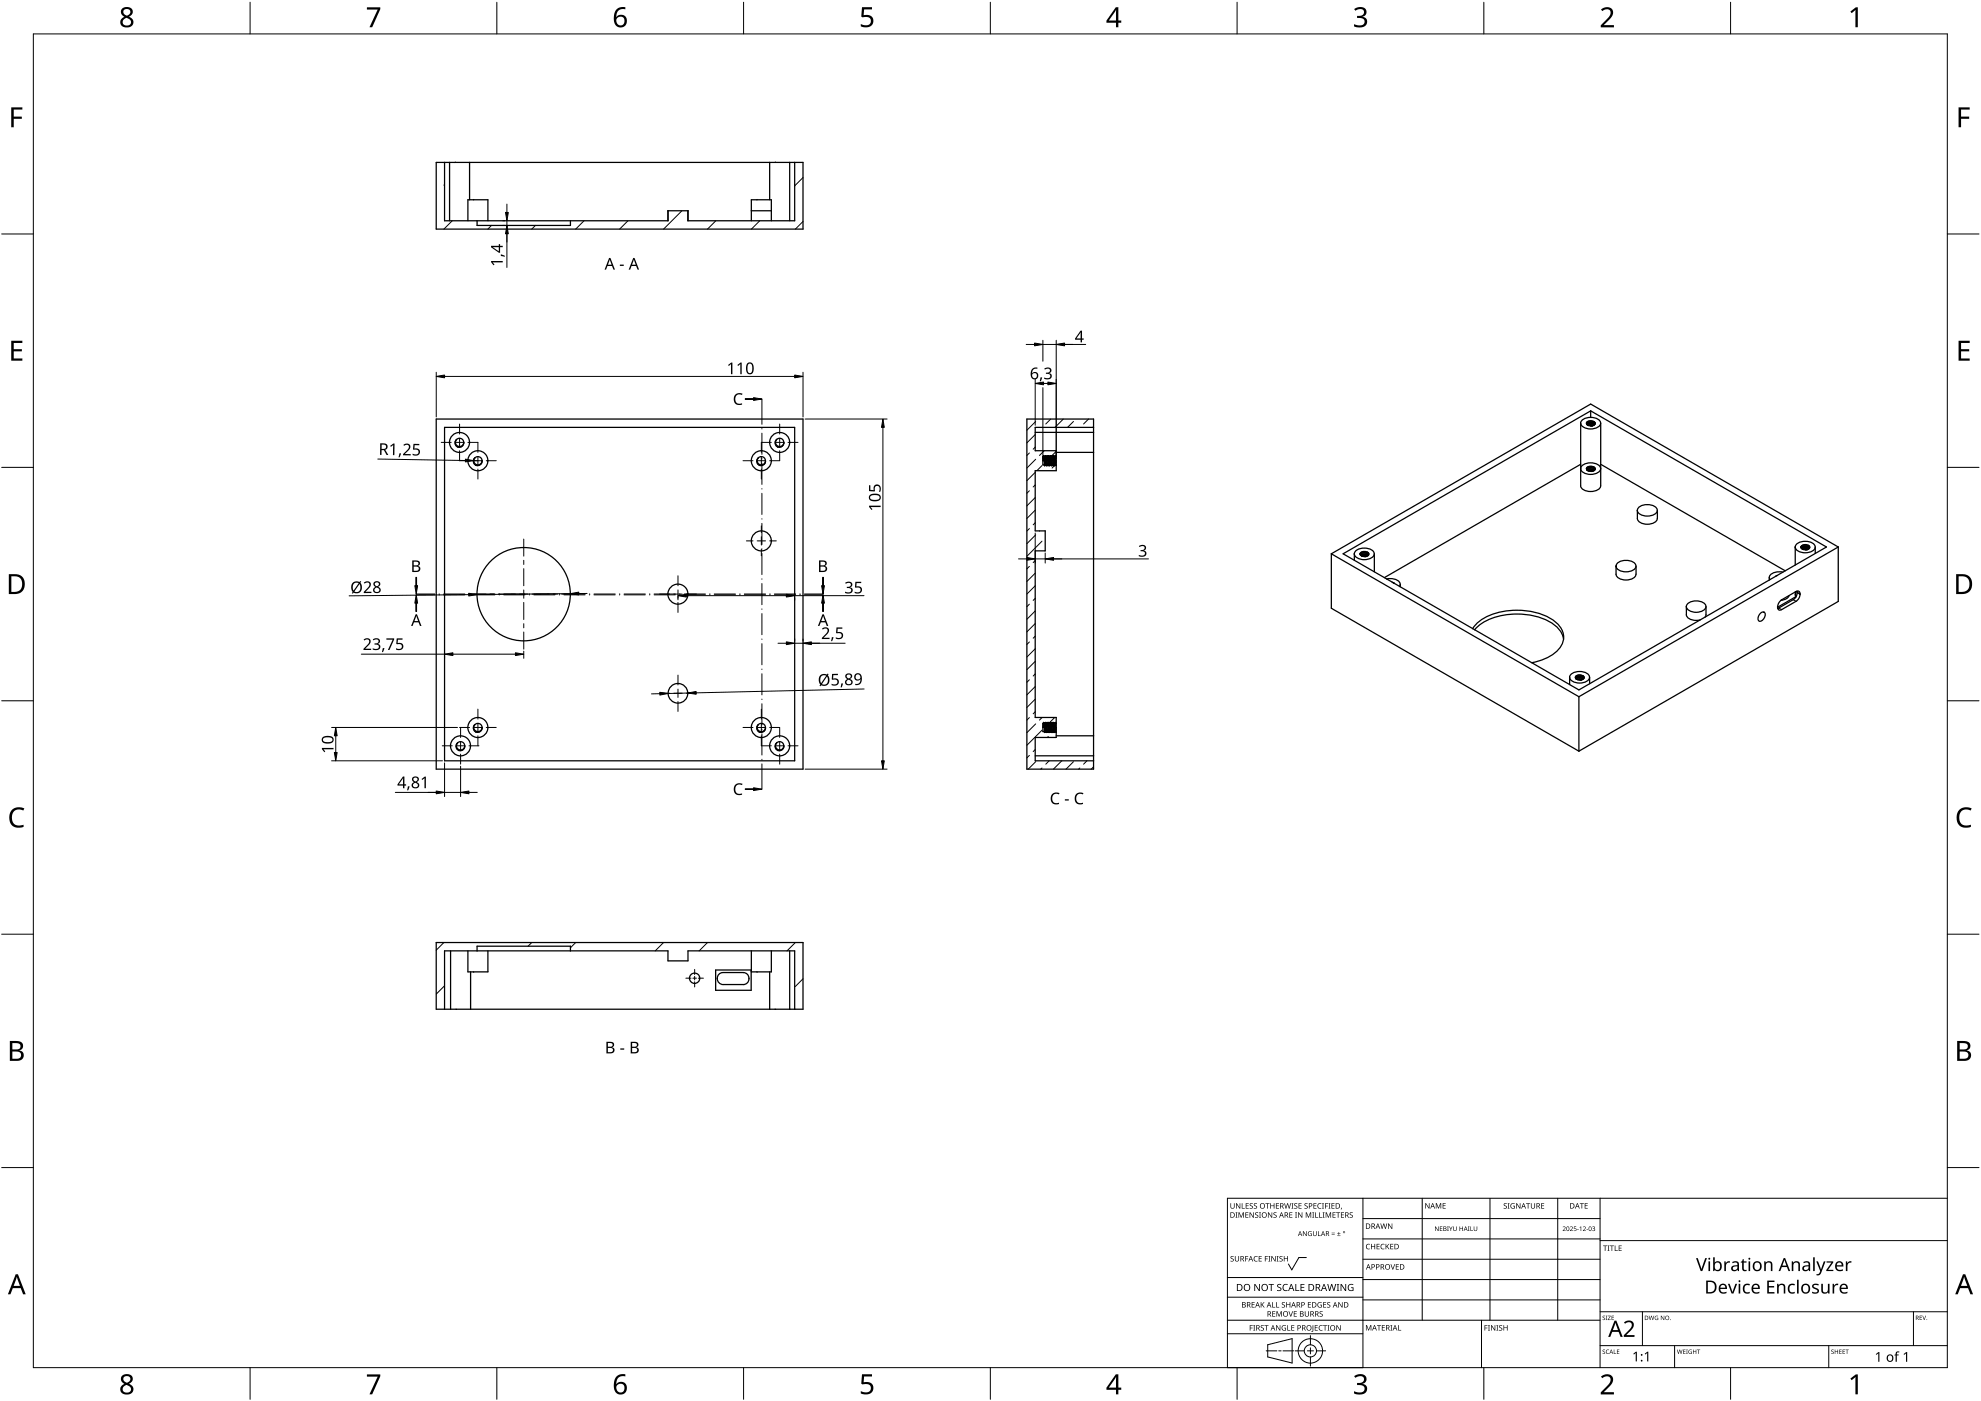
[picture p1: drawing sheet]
<svg xmlns="http://www.w3.org/2000/svg" width="594mm" height="420mm" viewBox="0 0 594 420" stroke-linecap="round" stroke-linejoin="round" font-family="sans-serif">
<g fill="none" stroke="#000" stroke-width=".38">
<path d="M130.8 48.7h110v20h-110zM133.3 48.7v17.5h67v-3M134.8 48.7v17.5M136.6 48.6l-.1 .1M140.8 48.7v11.2M142.1 59.8l-.1 .1M227.1 59.8l-.1 .1M230.8 48.7v11.2M232.6 48.6l-.1 .1M236.8 48.7v17.5M238.3 48.7v17.5h-32v-3M140.3 66.2v-6.3h6v6.3"/>
<path d="M171.1 66.2v1.4h-28v-1.4M200.3 63.2h.1M206.3 63.2h-6M206.3 63.2h.1M225.3 66.2v-6.3h6v6.3M231.3 63.2h-6M130.8 125.7h110v105h-110zM133.3 128.2h105v100h-105zM136.9 131.8a1.26 1.26 0 0 1 1.4-.3 1.26 1.26 0 0 1 .8 1.2M136.9 131.8a1.33 1.33 0 0 0 .3 2.3 1.33 1.33 0 0 0 1.9-1.4M136.9 131.8a1.25 1.25 0 0 0 .4 2 1.25 1.25 0 0 0 1.8-1.1M142.3 137.4l.1-.1a1.25 1.25 0 0 0 .5 2 1.25 1.25 0 0 0 1.7-1.1 1.32 1.32 0 0 1-1.8 1.4 1.32 1.32 0 0 1-.5-2.2z"/>
<path d="M142.4 137.3a1.26 1.26 0 0 1 1.4-.3 1.26 1.26 0 0 1 .8 1.2M227.4 137.3a1.23 1.23 0 0 1 1.4-.3 1.23 1.23 0 0 1 .7 1.2M227.4 137.3a1.33 1.33 0 0 0 .3 2.3 1.33 1.33 0 0 0 1.9-1.4M227.4 137.3a1.25 1.25 0 0 0 .4 2 1.25 1.25 0 0 0 1.8-1.1M232.8 131.9l.1-.1a1.25 1.25 0 0 0 .4 2 1.25 1.25 0 0 0 1.8-1.1 1.32 1.32 0 0 1-1.8 1.4 1.32 1.32 0 0 1-.5-2.2zM232.9 131.8a1.26 1.26 0 0 1 1.3-.3 1.26 1.26 0 0 1 .8 1.2M307.9 125.7h20v105h-20zM312.9 136.9l-.2 1.3h.4l.1-1.3M312.9 136.9l-.2 2.5h.4M313 136.7l.2 .2M313 136.7l-.1 .2M313 136.7l-.1 1.5"/>
<path d="M313.1 139.4l.2 .3M313.2 136.9h.2M313.4 136.9l-.3 2.5M313.4 139.4h.2M313.4 139.4l-.1 .3M313.5 136.7l-.1 .2M313.5 136.7l.2 .2M313.5 136.7l-.2 3M313.6 139.4l.2 .3M313.7 136.9l-.3 2.5M313.7 136.9h.2M313.9 136.9l-.3 2.5"/>
<path d="M313.9 139.4h.2M313.9 139.4l-.1 .3M314 136.7l.2 .2M314 136.7l-.1 .2M314 136.7l-.2 3M314.1 139.4l.2 .3M314.2 136.9l-.3 2.5M314.2 136.9h.2M314.4 136.9l-.3 2.5M314.4 139.4l-.1 .3M314.4 139.4h.2M314.5 136.7l.2 .2"/>
<path d="M314.5 136.7l-.1 .2M314.5 136.7l-.2 3M314.6 139.4l.2 .3M314.7 136.9l-.3 2.5M314.7 136.9h.2M314.9 136.9l-.3 2.5M314.9 139.4l-.1 .3M314.9 139.4h.2M315 136.7l.2 .2M315 136.7l-.1 .2M315 136.7l-.2 3M315.1 139.4l.2 .3"/>
<path d="M315.2 136.9l-.3 2.5M315.2 136.9h.2M315.4 136.9l-.3 2.5M315.4 139.4l-.1 .3M315.4 139.4h.2M315.5 136.7l-.1 .2M315.5 136.7l.2 .2M315.5 136.7l-.2 3M315.6 139.4l.2 .3M315.7 136.9l-.3 2.5M315.7 136.9h.2M315.9 136.9l-.3 2.5"/>
<path d="M315.9 139.4l-.1 .3M315.9 139.4h.2M316 136.7l-.1 .2M316 136.7l.2 .2M316 136.7l-.2 3M316.1 139.4l.2 .3M316.2 136.9l-.3 2.5M316.2 136.9h.2M316.4 136.9l-.3 2.5M316.4 139.4l-.1 .3M316.4 139.4h.2M316.5 136.7l.2 .2"/>
<path d="M316.5 136.7l-.1 .2M316.5 136.7l-.2 3M316.6 139.4l.1 .2M316.7 136.9l-.3 2.5M316.7 136.9h.1M316.7 139.6h.1M316.7 138.2l-.1 1.2M316.7 135.7h11.2M327.9 128.2h-17.5v7h6.3v6h-6.3v18h3v6h-3v50h6.3v6h-6.3v7h17.5M327.9 129.7h-17.5M474 126.9v18.8M474 139.2l-58.8 34"/>
<path d="M474.3 139.8a4 4 0 0 1 5.6 .3 1.67 1.67 0 0 1-1.6 2 3.8 3.8 0 0 1-4.2-1.2l-.1-.4zM474.3 126.1a4 4 0 0 1 5.6 .4 1.67 1.67 0 0 1-1.6 2 3.8 3.8 0 0 1-4.2-1.2l-.1-.4zM475.8 127.1a1.51 1.51 0 0 1 2.4 0M475.8 126.9v.2M475.8 126.9a1.44 1.44 0 0 1 2.5 .2M475.8 127.1l.1 .2M475.8 127.2a1.64 1.64 0 0 1 2.4 0M475.9 127.3l.1 .1M475.9 127.3a1.79 1.79 0 0 1 2.2 0M476 127.4a1.86 1.86 0 0 1 2 0M476 127.4l.2 .1M476.2 127.5l.2 .1"/>
<path d="M476.2 127.5l.8-.2 .8 .2M476.3 127.6l.7 .2M476.4 127.6h1.2M477 127.7h.1M477 123.2v2M477.1 127.7h.2M477.9 126.4l-.9-.2a1.12 1.12 0 0 0-1.3 .7M477.9 126.4a.76 .76 0 0 1 .3 1 .76 .76 0 0 1-.9 .3 .76 .76 0 0 0 .9-.4 .76 .76 0 0 0-.3-.9zM480 126.9v18.8M480 139.2l55.4 32M474 145.7a3 3 0 0 0 3.7 1.7l1.2-.4a1.6 1.6 0 0 0 1.1-1.3M475.8 140.5v.3"/>
<path d="M475.8 140.5a1.44 1.44 0 0 1 2.5 .2M475.8 140.8l.1 .1M475.8 140.8a1.64 1.64 0 0 1 2.4 .1M475.9 140.9v.1M475.9 140.9a1.79 1.79 0 0 1 2.2 .1M475.9 141h.1M476 141a1.86 1.86 0 0 1 2 .1M476 141l.4 .2M476.2 141.1l.8-.1 .8 .2M476.4 141.2l1.2 .1M476.4 141.2l.9 .2M477.9 140l-.9-.2a1.13 1.13 0 0 0-1.3 .7"/>
<path d="M477.9 140a.76 .76 0 0 1 .3 1 .76 .76 0 0 1-.9 .4 .76 .76 0 0 0 .9-.4 .76 .76 0 0 0-.3-1zM478.2 140.8a1.51 1.51 0 0 0-2.4 0M491 153v2.5a2.97 2.97 0 0 0 3.7 1.7l1.2-.4a1.57 1.57 0 0 0 1.1-1.3v-2.5M491.3 152.3a4 4 0 0 1 5.6 .4 1.64 1.64 0 0 1-1.6 1.9 3.8 3.8 0 0 1-4.2-1.1l-.1-.4zM399.2 166.1l74.3 42.8M399.2 166.1v16.3l74.3 42.9M402.8 166.1l74.2-42.9 70.7 40.8-74.2 42.9zM406.1 166.1v1.9M406.5 165.3a4 4 0 0 1 5.5 .4 1.66 1.66 0 0 1-1.5 2 3.7 3.7 0 0 1-4.3-1.2l-.1-.4zM407.9 166.3h.1M407.9 166.3l.2 .3M408 166.5a1.79 1.79 0 0 1 2.2 0"/>
<path d="M408.1 166.6a1.86 1.86 0 0 1 2 0M408.1 166.6l.2 .1M408.3 166.7a1.56 1.56 0 0 0 2.2-.6l-.5-.5a.75 .75 0 0 1 .3 .9 .75 .75 0 0 1-.9 .4M408.3 166.7l.8-.2 .8 .2M408.5 166.8h1.3M410 165.6l-.9-.2a1.05 1.05 0 0 0-1.2 .7M410.4 166.3a1.51 1.51 0 0 0-2.5 0 1.69 1.69 0 0 1 2.4 .1M410.4 166.3a1.31 1.31 0 0 0-1.2-.9 1.31 1.31 0 0 0-1.3 .9M412.1 166.1v5.4M415.8 173.7a3.9 3.9 0 0 1 4 1.2l-.1 1M417.5 174.6l.3 .2M417.9 174.8l-.1-.1 .3 .2"/>
<path d="M419.9 175.2v.8M484.6 169.8v2.4a2.97 2.97 0 0 0 3.7 1.7l1.2-.3a1.57 1.57 0 0 0 1.1-1.4v-2.4M484.9 169a4 4 0 0 1 5.6 .4 1.64 1.64 0 0 1-1.6 1.9 3.8 3.8 0 0 1-4.2-1.1l-.1-.4zM530.6 173.2v.7M533 172.6l-.5 .2M534.7 171.6a4 4 0 0 0-4 1.2l.1 1M536.5 178.6l-.8 .9-1.6 .5M538.4 177.5l.1 1.4M538.4 164v5.4M538.5 179h.1M538.5 179l-5.4 3M538.5 177.5v1.5"/>
<path d="M538.7 163.3a4.1 4.1 0 0 1 5.6 .4 1.65 1.65 0 0 1-1.6 1.9 3.8 3.8 0 0 1-4.3-1.1v-.4zM538.9 177.3l.1 .5M538.9 177.8a2.57 2.57 0 0 1-1.1 2.1l-4.4 2.4M539.8 178.1a.73 .73 0 0 0-.3-.8 .73 .73 0 0 0-.9 .1l-4.3 2.5a2.81 2.81 0 0 0-1.2 2.1M539.8 178.1a2.64 2.64 0 0 1-1.2 2.2l-4.6 2.7a.71 .71 0 0 1-.9-.8M540.1 164.3h.1M540.1 164.3l.1 .1M540.2 164.3a1.64 1.64 0 0 1 2.3 .1M540.2 164.4l.1 .1M540.2 164.4a1.79 1.79 0 0 1 2.2 .1M540.3 164.5h.1M540.3 164.5a1.86 1.86 0 0 1 2 .1"/>
<path d="M540.3 164.5l.2 .2M540.5 164.7h.2M540.5 164.6l.8-.1 .9 .2M540.7 164.7l1.3 .1M540.7 164.7l.9 .2M542.2 163.5l-.8-.2a1.14 1.14 0 0 0-1.3 .8M542.3 163.5a.76 .76 0 0 1 .3 1 .76 .76 0 0 1-1 .4M542.3 163.5a.76 .76 0 0 1 .2 1 .76 .76 0 0 1-.9 .4M542.6 164.3a1.51 1.51 0 0 0-2.5 0M542.6 164.2a1.31 1.31 0 0 0-1.2-.8 1.31 1.31 0 0 0-1.3 .9M544.4 164v2M551.3 164l-74.3-42.8-77.8 44.9"/>
<path d="M551.3 164v16.4l-77.8 44.9M551.3 164l-77.8 44.9M441.6 188.6a13.9 13.9 0 0 1 10.4-5.4 19.8 19.8 0 0 1 14.7 3.6 5.5 5.5 0 0 1-.4 9l-3 1.8-3.9 1.2M442.2 188.9a16.5 16.5 0 0 1 12.7-4.7 16.5 16.5 0 0 1 12.8 4.7l1 1.8 .2 1M505.7 181.9v2.5a2.92 2.92 0 0 0 3.6 1.6l.6-.1M506 181.2a4 4 0 0 1 5.5 .3 1.65 1.65 0 0 1-1.6 1.9 3.6 3.6 0 0 1-4.1-1.1l-.1-.4zM511.6 181.9v2.5l-.3 .7M527.8 184.1a.86 .86 0 0 1 1.2-.5 .86 .86 0 0 1 .3 1.3l-.5 .9a.86 .86 0 0 1-1.3 .5 .86 .86 0 0 1-.2-1.4zM533.4 182.4l-.3 .1M142.3 217.4l.1-.1a1.25 1.25 0 0 0 .5 2 1.25 1.25 0 0 0 1.7-1.1 1.32 1.32 0 0 1-1.8 1.4 1.32 1.32 0 0 1-.5-2.2zM142.4 217.3a1.26 1.26 0 0 1 1.4-.3 1.26 1.26 0 0 1 .8 1.2M227.4 217.3a1.23 1.23 0 0 1 1.4-.3 1.23 1.23 0 0 1 .7 1.2"/>
<path d="M227.4 217.3a1.33 1.33 0 0 0 .3 2.3 1.33 1.33 0 0 0 1.9-1.4M227.4 217.3a1.25 1.25 0 0 0 .4 2 1.25 1.25 0 0 0 1.8-1.1M312.9 216.9l-.2 1.3h.4l.1-1.3M312.9 216.9l-.2 2.5h.4M313 216.7l.2 .2M313 216.7l-.1 .2M313 216.7l-.1 1.5M313.1 219.4l.2 .3M313.4 216.9h-.2M313.4 216.9l-.3 2.5M313.4 219.4l-.1 .3M313.5 216.7l.2 .2"/>
<path d="M313.5 216.7l-.1 .2M313.5 216.7l-.2 3M313.6 219.4l.2 .3M313.6 219.4h-.2M313.7 216.9l-.3 2.5M313.9 216.9h-.2M313.9 216.9l-.3 2.5M313.9 219.4l-.1 .3M314 216.7l-.1 .2M314 216.7l.2 .2M314 216.7l-.2 3M314.1 219.4l.2 .3"/>
<path d="M314.1 219.4h-.2M314.2 216.9l-.3 2.5M314.4 216.9h-.2M314.4 216.9l-.3 2.5M314.4 219.4l-.1 .3M314.5 216.7l.2 .2M314.5 216.7l-.1 .2M314.5 216.7l-.2 3M314.6 219.4l.2 .3M314.6 219.4h-.2M314.7 216.9l-.3 2.5M314.9 216.9h-.2"/>
<path d="M314.9 216.9l-.3 2.5M314.9 219.4l-.1 .3M315 216.7l.2 .2M315 216.7l-.1 .2M315 216.7l-.2 3M315.1 219.4l.2 .3M315.1 219.4h-.2M315.2 216.9l-.3 2.5M315.4 216.9h-.2M315.4 216.9l-.3 2.5M315.4 219.4l-.1 .3M315.5 216.7l.2 .2"/>
<path d="M315.5 216.7l-.1 .2M315.5 216.7l-.2 3M315.6 219.4l.2 .3M315.6 219.4h-.2M315.7 216.9l-.3 2.5M315.9 216.9h-.2M315.9 216.9l-.3 2.5M315.9 219.4l-.1 .3M316 216.7l-.1 .2M316 216.7l.2 .2M316 216.7l-.2 3M316.1 219.4l.2 .3"/>
<path d="M316.1 219.4h-.2M316.2 216.9l-.3 2.5M316.4 216.9h-.2M316.4 216.9l-.3 2.5M316.4 219.4l-.1 .3M316.5 216.7l.2 .2M316.5 216.7l-.1 .2M316.5 216.7l-.2 3M316.6 219.4l.1 .2M316.6 219.4h-.2M316.7 216.9l-.3 2.5M316.7 219.6h.1"/>
<path d="M316.7 216.9h.1M316.7 218.2l-.1 1.2M470.7 203.1v2.2M471 202.3a4 4 0 0 1 5.6 .4 1.66 1.66 0 0 1-1.6 2 3.8 3.8 0 0 1-4.2-1.2l-.1-.4zM472.5 203.3h.1M472.5 203.3l.1 .2M472.6 203.5v.1M472.6 203.5a1.79 1.79 0 0 1 2.2 .1M472.6 203.6l.2 .1M472.6 203.6a1.86 1.86 0 0 1 2.1 0M472.8 203.7l1.1 .3M472.8 203.7l.8-.1 .9 .2"/>
<path d="M473 203.8h1.3M473.5 208.9v16.4M474.6 202.6l-.9-.2a.95 .95 0 0 0-1.3 .8M474.6 202.6a.76 .76 0 0 1 .3 1 .76 .76 0 0 1-1 .4M474.6 202.6a.76 .76 0 0 1 .2 1 .76 .76 0 0 1-.9 .4M474.9 203.4a1.47 1.47 0 0 0-2.4 0 1.64 1.64 0 0 1 2.4 0M475 203.3a1.31 1.31 0 0 0-1.3-.9 1.31 1.31 0 0 0-1.2 .9M476.7 203.1v1.9M137.2 222.8a1.25 1.25 0 0 0 .5 2 1.25 1.25 0 0 0 1.7-1.1 1.37 1.37 0 0 1-1.5 1.4 1.37 1.37 0 0 1-1.2-1.6 1.37 1.37 0 0 1 1.8-1 1.22 1.22 0 0 1 .9 1.2M232.8 222.9l.1-.1a1.25 1.25 0 0 0 .4 2 1.25 1.25 0 0 0 1.8-1.1 1.32 1.32 0 0 1-1.8 1.4 1.32 1.32 0 0 1-.5-2.2zM232.9 222.8a1.26 1.26 0 0 1 1.4-.3 1.26 1.26 0 0 1 .7 1.2M310.4 226.7h17.5"/>
<path d="M327.9 220.7h-11.2M130.8 282.7h110v20h-110zM135.1 285.2v17.5M141.1 291.5v11.2M142 291.5h.1M146.3 285.2v6.3h-6v-6.3M171.1 285.2v-1.4h-28v1.4M224.6 293.4a1.65 1.65 0 0 0-1.7-1.7h-6.1a1.8 1.8 0 0 0-1.7 1.8 1.8 1.8 0 0 0 1.8 1.8l6.5-.1a1.63 1.63 0 0 0 1.2-1.6M224.6 293.4v.2M225.3 285.2v11.8h-10.7v-6.1h10.7M227 291.5h.1M230.8 291.5v11.2"/>
<path d="M231.3 285.2v6.3h-6M236.8 285.2v17.5M133.3 302.7v-17.5h67v3h6v-3h32v17.5M136.8 302.7h.1M232.5 302.7h.1"/>
<circle cx="137.8" cy="132.7" r="3"/>
<circle cx="143.3" cy="138.2" r="3"/>
<circle cx="228.3" cy="138.2" r="3"/>
<circle cx="233.8" cy="132.7" r="3"/>
<circle cx="157" cy="178.2" r="14"/>
<circle cx="203.3" cy="178.2" r="3"/>
<circle cx="228.3" cy="162.2" r="3"/>
<circle cx="143.3" cy="218.2" r="3"/>
<circle cx="203.3" cy="207.9" r="2.94"/>
<circle cx="228.3" cy="218.2" r="3"/>
<circle cx="138.1" cy="223.7" r="3"/>
<circle cx="233.8" cy="223.7" r="3"/>
<circle cx="208.3" cy="293.4" r="1.55"/>
</g>
<path d="M537.8 179.8l.8 .5M539 177.8l.8 .5M539 177.6l.8 .5M533.4 182.3l.9 .5" fill="none" stroke="#000" stroke-width=".3"/>
<g fill="none" stroke="#000" stroke-width=".3">
<path d="M133.3 55.3l-.2 .2M240.8 53.2l-2.5 2.5M135.6 66.2l-2.5 2.5M147.4 67.6l-1.1 1.1M160.6 67.6l-1.1 1.1M175.1 66.2l-2.5 2.5M188.3 66.2l-2.5 2.5M204.5 63.2l-5.5 5.5M214.7 66.2l-2.5 2.5M227.8 66.2l-2.5 2.5M240.8 66.4l-2.3 2.3M308.7 135.8l-.8 .8"/>
<path d="M310.4 130.3l-2.5 2.5M310.4 134.1l-.6 .6M310.6 126.4l-2.7 2.6M310.6 137.7l-2.7 2.7M312.5 139.6l-1.6 1.6M313.2 135.2l-1.5 1.4M315.1 125.7l-1.5 1.5M316.3 139.6l-.8 .8M316.5 139.4l-.1 .1M316.7 135.4l-1.5 1.5M318.9 125.7l-2.5 2.5M321.9 126.4l-1.7 1.8"/>
<path d="M326.4 125.7l-1.4 1.5M327.9 127.9l-.2 .3M308.7 147.2l-.8 .7M308.7 158.5l-.8 .8M310.4 141.7l-2.5 2.5M310.4 145.4l-.6 .6M310.4 149.2l-2.5 2.5M310.4 153l-2.5 2.5M310.4 156.8l-.6 .6M311.8 159.2l-.1 .1M308.7 169.9l-.8 .7M310.4 168.1l-.6 .6"/>
<path d="M310.4 171.9l-2.5 2.5M310.4 175.7l-2.5 2.5M310.4 179.4l-.6 .7M310.6 160.4l-2.7 2.7M312.5 162.3l-4.6 4.5M313.4 165.1v.1M308.7 181.2l-.8 .7M308.7 192.5l-.8 .8M310.4 183.2l-2.5 2.5M310.4 187l-2.5 2.5M310.4 190.8l-.6 .6M310.4 194.6l-2.5 2.5"/>
<path d="M310.4 198.3l-2.5 2.5M308.7 203.9l-.8 .7M308.7 215.2l-.8 .8M310.4 202.1l-.6 .6M310.4 205.9l-2.5 2.5M310.4 209.7l-2.5 2.5M310.4 213.5l-.6 .6M310.6 217.1l-2.7 2.6M312.5 219l-4.6 4.5M312.5 215.2l-.8 .8M315.7 219.5l-.2 .2M316.3 215.2l-1.7 1.6"/>
<path d="M308.7 226.5l-.8 .8M310.4 224.8l-.6 .6M310.6 228.4l-2.2 2.3M312.5 230.3l-.4 .4M314.4 220.9l-.3 .3M314.6 228.2l-1 1M318.4 228.2l-2.5 2.5M321.9 228.4l-2.2 2.3M323.8 230.3l-.3 .4M326 228.2l-1 1M327.9 230l-.7 .7M133.1 282.7l-2.3 2.3"/>
<path d="M133.3 295.6l-2.5 2.5M159.5 282.7l-1.1 1.1M172.6 282.7l-1.5 1.5M199 282.7l-2.5 2.5M212.2 282.7l-2.5 2.5M238.5 282.7l-2.5 2.5M240.8 293.5l-2.3 2.3"/>
</g>
<path d="M10 10.2h574v400h-574z" fill="none" stroke="#000" stroke-width=".3"/>
<g fill="none" stroke="#000" stroke-width=".3">
<path d="M75 .7v9.5M149 .7v9.5M223 .7v9.5M297 .7v9.5M371 .7v9.5M445 .7v9.5M519 .7v9.5M.5 70.2h9.5M584 70.2h9.5M10 140.2h-9.5M584 140.2h9.5M.5 210.2h9.5"/>
<path d="M584 210.2h9.5M.5 280.2h9.5M593.5 280.2h-9.5M10 350.2h-9.5M584 350.2h9.5M75 410.2v9.5M149 410.2v9.5M223 410.2v9.5M297 410.2v9.5M371 410.2v9.5M445 410.2v9.5M519 410.2v9.5"/>
</g>
<g fill="#000">
<path d="M110 2.2h4v.6l-2.4 5.4h-.8l2.5-5.3h-3.3zM258.5 2.2h3v.6h-2.4l-.1 1.8a1.98 1.98 0 0 1 2.3 .2 1.98 1.98 0 0 1 .5 2.3 2.71 2.71 0 0 1-3.7 .8v-.7a1.93 1.93 0 0 0 3-.6 1.37 1.37 0 0 0-.5-1.4 1.37 1.37 0 0 0-1.4-.1l-.5 .1-.4-.2zM406.1 2.7a2.32 2.32 0 0 1 3.7 .6v.3a1.45 1.45 0 0 1-1.2 1.4 1.59 1.59 0 0 1 1.4 1.8 1.59 1.59 0 0 1-1.8 1.4l-2.1-.3v-.7a2.12 2.12 0 0 0 3.1-.5 1.21 1.21 0 0 0-1.6-1.3h-.6v-.6a1.53 1.53 0 0 0 2.1-1.2 1.49 1.49 0 0 0-2.6-.4zM480.1 2.8a2.03 2.03 0 0 1 2.1-.7 2.03 2.03 0 0 1 1.6 1.6 3.9 3.9 0 0 1-1.6 2.6l-1.2 1.2h3v.7h-4v-.6l1.6-1.6a2.56 2.56 0 0 0 1.2-2.8 1.62 1.62 0 0 0-2.3 .1zM554.9 3.5l1.6-1.3h.6v6h-.7v-5.2l-1.1 .9zM3.4 32.2h3.3v.7h-2.6v2.1h2.5v.6h-2.5v2.6h-.7zM587.4 32.2h3.3v.7h-2.6v2.1h2.4v.6h-2.4v2.6h-.7zM3.4 102.2h3.3v.7h-2.6v1.8h2.5v.7h-2.5v2.1h2.6v.7h-3.3zM587.4 102.2h3.3v.7h-2.6v1.8h2.4v.7h-2.4v2.1h2.6v.7h-3.3zM3.5 242.9a3.3 3.3 0 0 1 3.8-.5l-.3 .7a2.26 2.26 0 0 0-2.6 .1 2.26 2.26 0 0 0-.8 2.5 2.12 2.12 0 0 0 3.1 1.7l.4-.1v.7a2.98 2.98 0 0 1-3.4-.4 2.98 2.98 0 0 1-.8-3.3zM587.5 242.9a3.3 3.3 0 0 1 3.8-.5l-.3 .7a2.26 2.26 0 0 0-2.7 .1 2.26 2.26 0 0 0-.7 2.5 2.12 2.12 0 0 0 3.1 1.7l.3-.1v.7a2.98 2.98 0 0 1-3.4-.4 2.98 2.98 0 0 1-.8-3.3zM110 412.2h4v.5l-2.4 5.5h-.8l2.5-5.3h-3.3z"/>
<path d="M258.5 412.1h3v.7h-2.4l-.1 1.7 .9-.1a1.89 1.89 0 0 1 2 2.1 1.89 1.89 0 0 1-2.2 1.7l-1.6-.3v-.7a1.94 1.94 0 0 0 3-.6 1.37 1.37 0 0 0-.5-1.4 1.37 1.37 0 0 0-1.4-.1l-.5 .1-.4-.2zM406.1 412.7a2.32 2.32 0 0 1 3.7 .5 1.47 1.47 0 0 1-1.2 1.8 1.59 1.59 0 0 1 1.4 1.8 1.59 1.59 0 0 1-1.8 1.4l-2.1-.3v-.7a2.12 2.12 0 0 0 3.1-.5 1.21 1.21 0 0 0-1.6-1.3h-.6v-.7a1.53 1.53 0 0 0 2.1-1.1 1.48 1.48 0 0 0-2.6-.4zM480.1 412.8a2.03 2.03 0 0 1 2.1-.7 2.03 2.03 0 0 1 1.6 1.6 3.9 3.9 0 0 1-1.6 2.6l-1.2 1.2h3v.7h-4v-.6l1.6-1.6a2.56 2.56 0 0 0 1.2-2.8 1.62 1.62 0 0 0-2.3 .1zM554.9 413.4l1.6-1.2h.6v6h-.7v-5.3l-1.1 1z"/>
<path d="M36.5 2.7a1.93 1.93 0 0 1 3.3 .8 1.67 1.67 0 0 1-1.1 1.5 1.71 1.71 0 0 1 1.2 2.2 1.71 1.71 0 0 1-2.3 1 1.61 1.61 0 0 1-1.5-1.4 1.61 1.61 0 0 1 1.2-1.8 1.58 1.58 0 0 1-.8-2.3zM37 5.9l-.2 .7a1.19 1.19 0 0 0 1.5 1.1 1.19 1.19 0 0 0 .7-1.8 1.1 1.1 0 0 0-2 0zM37.1 3.7a1 1 0 0 0 2 0 1 1 0 0 0-2 0z"/>
<path d="M184.9 2.8a2.89 2.89 0 0 1 2.6-.6v.6a2.02 2.02 0 0 0-2.6 2.3 1.83 1.83 0 0 1 2.5-.3 1.83 1.83 0 0 1 .3 2.6 2.07 2.07 0 0 1-2.6 .6 2.07 2.07 0 0 1-1-2.4 4 4 0 0 1 .8-2.8zM184.8 6.3a1.3 1.3 0 0 0 2.6 0 1.3 1.3 0 0 0-2.6 0z"/>
<path d="M334.6 2.2h.8v4h.9v.6h-.9v1.4h-.7v-1.4h-2.9v-.6zM334.7 3l-2.2 3.2h2.2z"/>
<path d="M2.6 172.2h1.9a2.68 2.68 0 0 1 2.9 2.9 2.78 2.78 0 0 1-3.1 3.1h-1.7zM3.4 172.8v4.7h.8a2.12 2.12 0 0 0 2.4-2.4 2.03 2.03 0 0 0-2.2-2.3z"/>
<path d="M586.6 172.2h1.9a2.68 2.68 0 0 1 2.9 2.9 2.78 2.78 0 0 1-3.1 3.1h-1.7zM587.4 172.8v4.7h.8a2.12 2.12 0 0 0 2.4-2.4 2.03 2.03 0 0 0-2.2-2.3z"/>
<path d="M3 312.2h1.7a1.68 1.68 0 0 1 2.2 1.7 1.37 1.37 0 0 1-1.1 1.1 1.61 1.61 0 0 1 1.3 2 1.61 1.61 0 0 1-2 1.2h-2.1zM3.7 315.4v2.1h1.2a1.13 1.13 0 0 0 1.4-1.1 1.13 1.13 0 0 0-1.4-1zM3.7 312.8v1.9h1.1a1.02 1.02 0 0 0 1.3-1 1.02 1.02 0 0 0-1.4-.9z"/>
<path d="M586.9 312.2h1.7a1.68 1.68 0 0 1 2.3 1.7 1.37 1.37 0 0 1-1.1 1.1 1.61 1.61 0 0 1 1.3 2 1.61 1.61 0 0 1-2.1 1.2h-2.1zM587.7 315.4v2.1h1.2a1.13 1.13 0 0 0 1.4-1.1 1.13 1.13 0 0 0-1.5-1zM587.7 312.8v1.9h1.1a1.02 1.02 0 0 0 1.3-1 1.02 1.02 0 0 0-1.4-.9z"/>
<path d="M4.7 382.2h.7l2.3 6h-.8l-.7-1.9h-2.4l-.7 1.9h-.7zM5 382.9l-.9 2.7h1.9z"/>
<path d="M588.7 382.2h.7l2.3 6h-.8l-.7-1.9h-2.4l-.7 1.9h-.8zM589 382.9l-.9 2.7h1.9z"/>
<path d="M36.5 412.7a1.93 1.93 0 0 1 3.3 .8 1.67 1.67 0 0 1-1.1 1.5 1.71 1.71 0 0 1 1.2 2.2 1.71 1.71 0 0 1-2.3 1 1.61 1.61 0 0 1-1.5-1.5 1.61 1.61 0 0 1 1.2-1.7 1.58 1.58 0 0 1-.8-2.3zM37 415.9a1.16 1.16 0 0 0 .9 1.8 1.16 1.16 0 0 0 1.2-1.6 1.28 1.28 0 0 0-2.1-.2zM37 413.7a1 1 0 0 0 2 0 1 1 0 0 0-2 0z"/>
<path d="M184.9 412.8a2.89 2.89 0 0 1 2.6-.6v.6a2.02 2.02 0 0 0-2.6 2.3 1.83 1.83 0 0 1 2.5-.3 1.83 1.83 0 0 1 .3 2.6 2.07 2.07 0 0 1-2.5 .6 2.07 2.07 0 0 1-1.1-2.4 4 4 0 0 1 .8-2.8zM184.8 416.3a1.3 1.3 0 0 0 2.6 0 1.3 1.3 0 0 0-2.6 0z"/>
<path d="M334.6 412.2h.8v3.9h.9v.7h-.9v1.4h-.7v-1.4h-2.9v-.6zM334.7 412.9l-2.2 3.2h2.2z"/>
</g>
<g fill="none" stroke="#000" stroke-width=".3">
<path d="M408.7 359.4v50.8h-40.6v-50.8h215.9M426.5 359.4v36.5M446.8 359.4v36.5M467.1 359.4v36.5M479.8 359.4v50.8M391.8 377.1h-2.3l-2.1 3.7-1-1.7M408.7 365.5h71.1M408.7 377.6h71.1M479.8 371.5l-71.1 .1M584 372.1h-104.2M408.7 400h-40.6M408.7 389h-40.6"/>
<path d="M408.7 383.1h-40.6M408.7 389.8h71.1M444.3 395.9v14.3M479.8 395.9h-111.7M479.8 383.7h-71.1M479.8 393.4h104.2M492.5 393.4v10.2M573.8 393.4v10.2M380.2 403.3l7.3-1.8v7.3l-7.3-1.9zM382.9 405.1h-3.2M384.2 405.1h-.7M384.7 405.1h3.2"/>
<path d="M391.1 405.1h-2.7M393 404.2v1.8M393 406.9v2.8M393 400.5v2.8M393.9 405.1h-1.8M394.8 405.1h2.7M479.8 403.6h104.2M502.2 403.6v6.6M548.4 403.6v6.6"/>
<circle cx="393" cy="405.1" r="3.7"/>
<circle cx="393" cy="405.1" r="1.83"/>
</g>
<g fill="#000">
<path d="M369.1 376.8l.5-.1 .4 .1-.1 .1a.38 .38 0 0 0-.5-.1 .38 .38 0 0 0-.2 .5 .38 .38 0 0 0 .5 .2l.3 .3-.1 .4-.7 .1h-.2l.1-.2a.41 .41 0 0 0 .5 .1 .41 .41 0 0 0 .2-.6 .41 .41 0 0 0-.6-.1zM369 360.8h.2v1.1a.42 .42 0 0 0 .4 .4 .42 .42 0 0 0 .4-.4v-1.1h.2v1.1a.62 .62 0 0 1-.6 .6 .62 .62 0 0 1-.6-.6zM370.5 363.6h.6l-.2 .1v1.3l.2 .2h-.6l.2-.2v-1.3zM370.3 376.7h.2v1a.42 .42 0 0 0 .5 .5 .42 .42 0 0 0 .4-.5v-1h.2v1a.62 .62 0 0 1-.7 .6 .62 .62 0 0 1-.6-.6zM370.7 360.8h.2l.9 1.4v-1.4h.1v1.7h-.2l-.9-1.4 .1 1.4h-.2zM371.4 363.6h.3l.5 1.3 .5-1.3h.3v1.6h-.2v-1.4l-.7 1.4-.5-1.4v1.4h-.2zM372.4 360.8h.2v1.5h.7v.2h-.9zM373.4 376.7h.9v.2h-.7v.5h.7v.2h-.7v.7h-.2zM373.5 363.6h.9v.2h-.7v.5h.6v.1h-.6v.6h.7v.2h-.9zM373.6 360.8h.9v.2h-.7v.5h.6v.2h-.6v.6h.7v.2h-.9zM374.8 361l.6-.2 .3 .1v.2a.38 .38 0 0 0-.5-.2 .38 .38 0 0 0-.2 .5 .38 .38 0 0 0 .5 .2 .51 .51 0 0 1 0 .9 .51 .51 0 0 1-.8-.3l.1 .1a.41 .41 0 0 0 .6 0 .41 .41 0 0 0 .1-.5 .41 .41 0 0 0-.5-.2zM374.7 363.6h.3l.8 1.3v-1.3h.2v1.6h-.2l-.9-1.4v1.4h-.2z"/>
<path d="M376.2 376.9l.5-.2 .5 .1-.1 .1a.66 .66 0 0 0-1 .6 .66 .66 0 0 0 1 .6 .77 .77 0 0 1-1.1-.1 .77 .77 0 0 1 .2-1.1zM376.1 361l.5-.2 .4 .1-.1 .2a.38 .38 0 0 0-.5-.2 .38 .38 0 0 0-.2 .5 .38 .38 0 0 0 .5 .2 .51 .51 0 0 1 .1 .9 .51 .51 0 0 1-.8-.3l.1 .1a.41 .41 0 0 0 .5 0 .41 .41 0 0 0 .2-.5 .41 .41 0 0 0-.6-.2zM376.5 363.7l.5-.1h.3v.2a.38 .38 0 0 0-.5-.1 .38 .38 0 0 0-.2 .5 .38 .38 0 0 0 .5 .2l.3 .3-.2 .4-.7 .1-.1-.1 .1-.1a.41 .41 0 0 0 .5 .1 .41 .41 0 0 0 .1-.6 .41 .41 0 0 0-.5-.1zM377.6 363.6h.6l-.2 .1v1.3l.2 .2h-.6l.2-.2v-1.3zM377.5 376.7h.9v.2h-.7v.5h.6v.2h-.6v.5h.7v.2h-.9zM379.3 376.7h.9v.2h-.7v.5h.7v.2h-.7v.7h-.2zM379.5 360.8h1.2v.2h-.5v1.5h-.2v-1.5h-.5zM380.4 376.7h.6l-.2 .2v1.3l.2 .1h-.6l.2-.1v-1.3zM380.2 363.6h.3l.8 1.3v-1.3h.2v1.6h-.2l-.9-1.4v1.4h-.2zM380.9 360.8h.3v.7h.8v-.7h.2v1.7h-.2v-.8h-.8v.8h-.3zM381.3 376.7h.2l.9 1.3v-1.3h.1v1.6h-.2l-.9-1.3 .1 1.3h-.2zM382 363.7l.5-.1h.3v.2a.38 .38 0 0 0-.5-.1 .38 .38 0 0 0-.2 .5 .38 .38 0 0 0 .5 .2l.3 .3-.2 .4-.7 .1-.1-.1 .1-.1a.41 .41 0 0 0 .5 .1 .41 .41 0 0 0 .1-.6 .41 .41 0 0 0-.5-.1z"/>
<path d="M382.9 376.7h.5l-.1 .2v1.3l.1 .1h-.5l.1-.1v-1.3zM382.6 360.8h.9v.2h-.7v.5h.7v.2h-.7v.6h.7v.2h-.9zM383.8 376.8l.5-.1 .3 .1v.1a.38 .38 0 0 0-.5-.1 .38 .38 0 0 0-.2 .5 .38 .38 0 0 0 .5 .2l.3 .3-.2 .4-.7 .1h-.1l.1-.2a.41 .41 0 0 0 .5 .1 .41 .41 0 0 0 .1-.6 .41 .41 0 0 0-.5-.1zM385 376.7h.2v.7h.8v-.7h.2v1.6h-.2v-.7h-.8v.7h-.2zM385.1 360.8h.2l.4 1.4 .3-1.4h.2l.4 1.4 .3-1.4h.3l-.5 1.7h-.2l-.4-1.4-.4 1.4h-.2zM386.7 363.6h.9v.2h-.7v.5h.6v.1h-.6v.6h.7v.2h-.9zM387.3 360.8h.6l-.2 .2v1.3l.2 .2h-.6l.2-.2v-1.3zM388.4 363.6h.6l-.2 .1v1.3l.2 .2h-.6l.2-.2v-1.3zM388.2 361l.5-.2 .4 .1-.1 .2a.38 .38 0 0 0-.5-.2 .38 .38 0 0 0-.2 .5 .38 .38 0 0 0 .5 .2 .51 .51 0 0 1 .1 .9 .51 .51 0 0 1-.8-.3l.1 .1a.41 .41 0 0 0 .5 0 .41 .41 0 0 0 .1-.5 .41 .41 0 0 0-.5-.2zM389.4 360.8h.9v.2h-.7v.5h.7v.2h-.7v.6h.7v.2h-.9zM389.3 363.6h.2l.9 1.3v-1.3h.2v1.6h-.3l-.8-1.4v1.4h-.2zM390.7 369.2h.2l.8 1.2v-1.2h.2v1.5h-.2l-.8-1.2v1.2h-.2z"/>
<path d="M391.3 361l.5-.2 .4 .1-.1 .2a.38 .38 0 0 0-.5-.2 .38 .38 0 0 0-.2 .5 .38 .38 0 0 0 .5 .2 .51 .51 0 0 1 .1 .9 .51 .51 0 0 1-.8-.3l.1 .1a.41 .41 0 0 0 .5 0 .41 .41 0 0 0 .1-.5 .41 .41 0 0 0-.5-.2zM391.6 363.6h.3l.5 1.3 .5-1.3h.3v1.6h-.2v-1.4l-.7 1.4-.5-1.4v1.4h-.2zM392.4 369.4l.6-.2 .4 .1-.2 .1a.6 .6 0 0 0-.8 .6 .6 .6 0 0 0 .8 .5v-.4l-.3-.2h.5v.7a.8 .8 0 0 1-1-.1 .8 .8 0 0 1 0-1.1zM393.5 363.6h.6l-.2 .1v1.3l.2 .2h-.6l.2-.2v-1.3zM394.4 363.6h.2v1.4h.7v.2h-.9zM393.9 360.8h.9v.2h-.7v.5h.7v.2h-.7v.6h.7v.2h-.9zM393.7 369.2h.2v1a.38 .38 0 0 0 .4 .3 .38 .38 0 0 0 .4-.3v-1h.2v1a.56 .56 0 0 1-.6 .5 .56 .56 0 0 1-.6-.5zM395.3 369.2h.1v1.3h.7v.2h-.8zM395.6 363.6h.2v1.4h.7v.2h-.9zM395.3 361l.4-.2 .6 .1-.1 .2-.4-.1a.66 .66 0 0 0-.5 .9 .66 .66 0 0 0 .9 .3 .77 .77 0 0 1-1.1-.1 .77 .77 0 0 1 .2-1.1zM396.5 360.8h.5l-.1 .2v1.3l.1 .2h-.5l.1-.2v-1.3zM396.7 363.6h.5l-.1 .1v1.3l.1 .2h-.5l.2-.2v-1.3z"/>
<path d="M397.4 360.8h.9v.2h-.7v.6h.6v.2h-.6v.7h-.2zM397.6 363.6h.3l.5 1.3 .5-1.3h.3v1.6h-.2v-1.4l-.7 1.4-.6-1.4v1.4h-.1zM398.4 360.8h.6l-.2 .2v1.3l.2 .2h-.6l.2-.2v-1.3zM399.3 370.1l1 .1zM399.3 369.7l1 .1zM399.3 360.8h.9v.2h-.7v.5h.7v.2h-.7v.6h.7v.2h-.9zM399.6 363.6h.9v.2h-.7v.5h.7v.1h-.7v.6h.7v.2h-.9zM401 370.5l1 .2zM400.7 363.6h1.2v.2h-.5v1.4h-.2v-1.4h-.5zM401.4 369.5l.2 .4h.4l-.4 .1v.5l-.2-.5h-.4l.4-.1zM402.2 362.2h.2l-.3 .6zM402.1 363.6h.9v.2h-.7v.5h.7v.1h-.7v.6h.7v.2h-.9z"/>
<path d="M404.8 363.7l.6-.1h.3l-.1 .2a.38 .38 0 0 0-.5-.1 .38 .38 0 0 0-.1 .5 .38 .38 0 0 0 .4 .2l.3 .3-.1 .4-.7 .1-.2-.1 .1-.1a.41 .41 0 0 0 .6 .1 .41 .41 0 0 0 .1-.6 .41 .41 0 0 0-.5-.1zM409.8 373.2l.5-.2 .6 .1-.1 .2-.4-.1a.66 .66 0 0 0-.5 .8 .66 .66 0 0 0 .9 .4 .77 .77 0 0 1-1.1-.1 .77 .77 0 0 1 .1-1.1zM411.1 373h.2v.7h.9v-.7h.2v1.7h-.2v-.8h-.9v.8h-.2zM412.8 373h.9v.2h-.7v.5h.7v.2h-.7v.6h.7v.2h-.9zM414.2 373.2l.6-.2 .4 .1-.1 .2a.65 .65 0 0 0-.9 .6 .65 .65 0 0 0 1 .5 .77 .77 0 0 1-1.1-.1 .77 .77 0 0 1 .1-1.1zM414 366.9h.2l.3 1.4 .4-1.4h.2l.4 1.4 .3-1.4h.2l-.4 1.6h-.2l-.4-1.3-.4 1.3h-.2zM415.5 373h.2v.8l.7-.8h.3l-.7 .7 .7 1h-.2l-.6-.8-.2 .8h-.2zM417 379.1h.2l.5 1.4 .5-1.4h.2l-.6 1.7h-.2zM416.3 366.9h.2l.9 1.4-.1-1.4h.2v1.6h-.2l-.9-1.3v1.3h-.1zM416.9 373h.9v.2h-.7v.5h.7v.2h-.7v.6h.7v.2h-.9zM427.4 360.8h.2l.9 1.4v-1.4h.2v1.6h-.2l-.9-1.3v1.3h-.2zM430.6 360.8h.3l.5 1.4 .5-1.4h.3v1.6h-.2v-1.4l-.7 1.4-.5-1.4v1.4h-.2z"/>
<path d="M430.3 367.8h.2l.8 1.1v-1.1h.1v1.4h-.2l-.7-1.2v1.2h-.2zM431.8 367.8h.7l-.5 .2v.4h.5l-.5 .1v.5l.5 .2h-.7zM432.6 360.8h.9v.2h-.7v.5h.7v.2h-.7v.6h.7v.1h-.9zM434 367.8h.5l-.2 .2 .2 1.2h-.5l.1-.2zM434.5 367.8l.6 .7 .5-.7-.4 .8v.6h-.2v-.5zM435.8 367.8h.2v.9a.35 .35 0 0 0 .3 .3 .35 .35 0 0 0 .4-.3v-.9h.1v.9a.52 .52 0 0 1-.5 .5 .52 .52 0 0 1-.5-.5zM437.7 367.8h.2v.6h.7v-.6h.1v1.4h-.1v-.7h-.7v.7h-.2zM440.2 367.8h.5l-.2 .2 .2 1.2h-.5l.2-.2zM441 367.8h.1v1.2l.6 .2h-.7zM442 367.8h.1v.9a.35 .35 0 0 0 .4 .3 .35 .35 0 0 0 .3-.3v-.9h.2v.9a.52 .52 0 0 1-.5 .5 .52 .52 0 0 1-.5-.5zM451 361l.6-.2 .3 .1-.1 .2a.38 .38 0 0 0-.5-.2 .38 .38 0 0 0-.1 .5 .38 .38 0 0 0 .4 .2 .51 .51 0 0 1 .1 .9 .51 .51 0 0 1-.8-.3l.1 .1a.41 .41 0 0 0 .6 0 .41 .41 0 0 0 .1-.5 .41 .41 0 0 0-.5-.2zM452.1 360.8h.6l-.2 .2v1.3l.2 .2h-.6l.2-.2v-1.3z"/>
<path d="M453.2 361l.7-.2 .4 .1-.1 .2a.67 .67 0 0 0-1 .5 .67 .67 0 0 0 .9 .7v-.5h-.4v-.2h.6v.8a.88 .88 0 0 1-1.2-.2 .88 .88 0 0 1 .1-1.2zM454.7 360.8h.2l.9 1.4v-1.4h.2v1.7h-.3l-.8-1.4v1.4h-.2zM457.7 360.8h1.2v.2h-.5v1.5h-.2v-1.5h-.5zM459.1 360.8h.2v1.1a.42 .42 0 0 0 .4 .4 .42 .42 0 0 0 .4-.4v-1.1h.2v1.1a.62 .62 0 0 1-.6 .6 .62 .62 0 0 1-.6-.6zM462.2 360.8h.9v.2h-.7v.5h.6v.2h-.6v.6h.7v.2h-.9zM468.6 368a.49 .49 0 0 1 .8 0 .49 .49 0 0 1-.3 .7l-.3 .3 .7 .2h-.9l.4-.5a.37 .37 0 0 0 .4-.5 .37 .37 0 0 0-.7-.1zM470.8 368a.49 .49 0 0 1 .8 0 .49 .49 0 0 1-.3 .7l-.3 .3 .7 .2h-.9l.4-.5a.37 .37 0 0 0 .3-.5 .37 .37 0 0 0-.6-.1zM472 367.8h.7l-.5 .2-.1 .4a.45 .45 0 0 1 .6 .2 .45 .45 0 0 1-.2 .6 .45 .45 0 0 1-.6-.2 .39 .39 0 0 0 .6 0 .39 .39 0 0 0 0-.5 .39 .39 0 0 0-.5 0zM473 368.6l.4 .1zM473.7 368.1l.5-.3v1.4h-.2v-1.2zM473.8 360.8h1.2v.2h-.5v1.4h-.2v-1.4h-.5zM474.7 368a.49 .49 0 0 1 .8 0 .49 .49 0 0 1-.3 .7l-.3 .3 .7 .2h-.9l.3-.5a.37 .37 0 0 0 .4-.5 .37 .37 0 0 0-.6-.1z"/>
<path d="M475.8 368.6l.4 .1zM475.2 360.8h.9v.2h-.7v.5h.7v.2h-.7v.6h.7v.1h-.9zM477.5 367.9h.7l.1 .4-.3 .2a.44 .44 0 0 1 .2 .7 .44 .44 0 0 1-.7-.2 .35 .35 0 0 0 .5 .1 .35 .35 0 0 0 0-.5l-.3-.2a.3 .3 0 0 0 .4-.1 .3 .3 0 0 0-.1-.4 .3 .3 0 0 0-.4 .2zM480.7 373.5h1.3v.2h-.5v1.4h-.2v-1.4h-.6zM482.1 373.5h.6l-.2 .2v1.3l.2 .1h-.6l.2-.1v-1.3zM482.8 373.5h1.2v.2h-.5v1.4h-.2v-1.4h-.5zM484.2 373.5h.2v1.5h.7v.1h-.9zM485.4 373.5h.9v.2h-.7v.5h.7v.2h-.7v.6h.7v.1h-.9zM508.6 377.3h.5l1.2 3.4 1.1-3.4h.5l-1.4 3.9h-.5zM517.1 378.3h.4l.1 .5 .5-.5h.7l-.1 .4h-.6l-.4 .4-.1 2.1h-.5zM544.7 378.3h.5l.9 2.4 .8-2.4h.6l-1.3 3.3a1.11 1.11 0 0 1-1.5 .9v-.4l.8-.1 .4-.8zM553.5 378.3h.4l.1 .5 .5-.5h.8l-.1 .4h-.7l-.4 .4-.1 2.1h-.5z"/>
<path d="M374.8 397.4h.9v.2h-.7v.6h.6v.2h-.6v.6h-.2zM375.4 390.5h.9v.2h-.7v.5h.6v.2h-.6v.6h.7v.1h-.9zM375.8 397.4h.6l-.2 .2v1.3l.2 .1h-.6l.2-.1v-1.3zM376.2 385.1h.3l1.1 1.7v-1.7h.2v2.1h-.3l-1.1-1.8v1.8h-.2zM378.1 397.6l.6-.2 .3 .1v.2a.38 .38 0 0 0-.5-.2 .38 .38 0 0 0-.2 .5 .38 .38 0 0 0 .5 .2 .53 .53 0 0 1 .1 .8 .53 .53 0 0 1-.8 0v-.2a.41 .41 0 0 0 .6 .1 .41 .41 0 0 0 .1-.5 .41 .41 0 0 0-.5-.2zM378.1 390.5h.2v.8l.7-.8h.2l-.6 .7 .7 .9h-.3l-.6-.7-.1 .7h-.2zM379.2 397.4h1.2v.2h-.5v1.4h-.2v-1.4h-.5zM380.4 385.1h1.6v.2h-.6v1.9h-.3v-1.9h-.7zM381.5 390.5h.2v1.4h.7v.2h-.9zM381.5 393.2h.9v.2h-.7v.5h.7v.2h-.7v.6h.7v.2h-.9zM382.7 390.5h.2v1.4h.7v.2h-.9zM382.8 393.2h.3l.5 1.4 .5-1.4h.3v1.7h-.2v-1.5l-.7 1.5-.5-1.5v1.5h-.2z"/>
<path d="M382.7 397.4h.2l.9 1.4v-1.4h.2v1.6h-.3l-.8-1.3v1.3h-.2zM383.1 385.3l.4-.3 .7 .2-.2 .1a.44 .44 0 0 0-.7 .2 .44 .44 0 0 0 .5 .5 .66 .66 0 0 1 .4 1 .66 .66 0 0 1-1 .2l-.2-.1v-.3l.3 .1a.47 .47 0 0 0 .7-.2 .47 .47 0 0 0-.6-.6l-.4-.3zM384.6 397.6l.7-.2 .3 .1v.2a.67 .67 0 0 0-1.1 .5 .67 .67 0 0 0 1 .6v-.4h-.4v-.2h.6v.8a.88 .88 0 0 1-1.2-.2 .88 .88 0 0 1 .1-1.2zM384.5 390.7l.5-.2 .4 .1-.1 .2a.38 .38 0 0 0-.5-.2 .38 .38 0 0 0-.2 .5 .38 .38 0 0 0 .5 .2l.3 .3-.2 .4-.6 .1h-.2l.1-.2a.41 .41 0 0 0 .5 .1 .41 .41 0 0 0 .1-.5 .41 .41 0 0 0-.5-.2zM384.9 385.3l.7-.3 .6 .2-.1 .2a.84 .84 0 0 0-1.2 .8 .84 .84 0 0 0 1.2 .7v.2a1.1 1.1 0 0 1-1.4-.3 1.1 1.1 0 0 1 .2-1.5zM386.1 397.4h.2v1.5h.7v.1h-.9zM386.4 393.2h.2l.5 1.4 .5-1.4h.2l-.6 1.7h-.2zM385.7 390.5h.2v.7h.9v-.7h.2v1.6h-.2v-.7h-.9v.7h-.2zM387.2 397.4h1v.2h-.7v.5h.6v.2h-.6v.6h.7v.1h-1zM388.5 385.1h.2v1.8h.9v.3h-1.1zM388 393.2h.9v.2h-.7v.5h.7v.2h-.7v.6h.7v.2h-.9zM390 385.1h1.2v.2h-.9v.7h.8v.2h-.8v.7h.9v.3h-1.2z"/>
<path d="M391.3 393.2h.2v1.1a.42 .42 0 0 0 .4 .4 .42 .42 0 0 0 .4-.4v-1.1h.2v1.1a.62 .62 0 0 1-.6 .6 .62 .62 0 0 1-.6-.6zM392.2 390.5h.9v.2h-.7v.5h.7v.2h-.7v.6h.7v.1h-.9zM393.6 397.4h.2v1.7l-.5 .4v-.2l.3-.2zM394.3 397.4h.9v.2h-.7v.5h.6v.2h-.6v.6h.7v.1h-.9zM395.3 390.7l.7-.2 .4 .1-.1 .2a.67 .67 0 0 0-1 .5 .67 .67 0 0 0 .9 .6v-.4h-.4v-.2h.6v.8a.88 .88 0 0 1-1.2-.2 .88 .88 0 0 1 .1-1.2zM395.7 397.6l.4-.2 .6 .1-.1 .2-.4-.1a.66 .66 0 0 0-.5 .8 .66 .66 0 0 0 .9 .4 .77 .77 0 0 1-1.1-.1 .77 .77 0 0 1 .2-1.1zM395.8 393.4l.5-.2 .4 .1-.1 .2a.38 .38 0 0 0-.5-.2 .38 .38 0 0 0-.2 .5 .38 .38 0 0 0 .5 .2l.3 .3-.1 .5-.7 .1-.2-.1 .1-.2a.41 .41 0 0 0 .5 .1 .41 .41 0 0 0 .2-.5 .41 .41 0 0 0-.6-.2zM396.8 397.4h1.2v.2h-.5v1.4h-.2v-1.4h-.5zM396.8 390.5h.9v.2h-.7v.5h.7v.2h-.7v.6h.7v.1h-.9zM398.1 397.4h.6l-.2 .2v1.3l.2 .1h-.6l.2-.1v-1.3zM398.1 390.7l.5-.2 .3 .1v.2a.38 .38 0 0 0-.5-.2 .38 .38 0 0 0-.2 .5 .38 .38 0 0 0 .5 .2l.3 .3-.2 .4-.7 .1h-.1l.1-.2a.41 .41 0 0 0 .5 .1 .41 .41 0 0 0 .1-.5 .41 .41 0 0 0-.5-.2zM398 385.1h.3l.4 1.8 .5-1.8h.3l.5 1.8 .4-1.8h.3l-.6 2.1h-.2l-.5-1.8-.5 1.8h-.3z"/>
<path d="M400.9 385.1h.7l-.2 .2v1.7l.2 .2h-.7l.2-.2v-1.7zM400.8 397.4h.2l.9 1.4v-1.4h.1v1.6h-.2l-.9-1.3 .1 1.3h-.2zM401.3 390.5h.3l.8 1.4v-1.4h.2v1.6h-.2l-.9-1.3v1.3h-.2zM402 385.1h.3l1.2 1.7-.1-1.7h.3v2.1h-.3l-1.2-1.8 .1 1.8h-.3zM404.5 385.3l.9-.3 .5 .2-.1 .2a.87 .87 0 0 0-1.4 .6 .87 .87 0 0 0 1.2 .9v-.6h-.4v-.2h.7v1a1.15 1.15 0 0 1-1.5-.2 1.15 1.15 0 0 1 .1-1.6zM409.6 397.4h.3l.5 1.3 .5-1.3h.3v1.6h-.2l.1-1.4-.8 1.4-.5-1.4v1.4h-.2zM412.9 397.4h1.3v.2h-.5v1.4h-.3v-1.4h-.5zM414.4 397.4h.9v.2h-.7v.5h.7v.2h-.7v.5h.7v.2h-.9zM416.9 397.4h.6l-.2 .2v1.3l.2 .1h-.6l.2-.1v-1.3zM419.3 397.4h.2v1.4h.7v.2h-.9zM418.6 379.1h.9v.2h-.7v.5h.7v.2h-.7v.6h.7v.2h-.9zM445.2 397.4h.9v.2h-.7v.6h.7v.2h-.7v.6h-.2z"/>
<path d="M446.2 397.4h.6l-.2 .2v1.3l.2 .1h-.6l.2-.1v-1.3zM447.1 397.4h.3l.8 1.4v-1.4h.2v1.6h-.2l-.9-1.3v1.3h-.2zM448.7 397.4h.6l-.2 .2v1.3l.2 .1h-.6l.2-.1v-1.3zM449.6 397.6l.6-.2 .3 .1-.1 .2a.38 .38 0 0 0-.5-.2 .38 .38 0 0 0-.1 .5 .38 .38 0 0 0 .5 .2 .51 .51 0 0 1 0 .9 .51 .51 0 0 1-.8-.3h.1a.41 .41 0 0 0 .6 .1 .41 .41 0 0 0 .1-.5 .41 .41 0 0 0-.5-.2zM450.9 397.4h.2v.7h.8v-.7h.2v1.6h-.2v-.7h-.8v.7h-.2zM480.6 394.7l.5-.1 .2 .2a.32 .32 0 0 0-.4-.1 .32 .32 0 0 0-.1 .4 .32 .32 0 0 0 .4 .1l.2 .3-.1 .3-.6 .1-.1-.2a.31 .31 0 0 0 .4 .1 .31 .31 0 0 0 .1-.5l-.5-.2zM481.5 394.6h.5l-.1 .1 .1 1.2h-.5l.2-.2zM482.2 394.6h.8l-.6 1.1 .7 .2h-.9l.6-1.2zM483.3 394.6h.7l-.5 .1v.4h.5l-.5 .2v.4l.5 .2h-.7zM494.4 394.6h.2l.3 1.1 .3-1.1h.1l.3 1.1 .3-1.1h.2l-.4 1.3h-.1l-.3-1.1-.4 1.1h-.1zM496.4 394.7l.9-.1-.3 .1a.53 .53 0 0 0-.6 .6 .53 .53 0 0 0 .7 .4v-.4l-.3-.1h.5v.6a.71 .71 0 0 1-1-.1 .71 .71 0 0 1 .1-1zM498.1 394.6l.9 1.1-.1-1.1h.2v1.3l-.9-1.1-.1 1.1z"/>
<path d="M512.4 378.3h.4v2.9h-.4zM518.2 385h.5l.8 2.5 .9-2.5h.5l-1.1 2.9h-.5zM521.4 385h.5v2.9h-.5zM522.6 377.6h.3v.7h.9v.3h-.9l.1 2 .2 .2h.6l-.1 .4a.85 .85 0 0 1-1.3-.9v-1.7h-.4v-.2l.4-.2zM523 385.4l.7-.4 1.1 .1-.2 .4h-.1a1.06 1.06 0 0 0-1.3 1.1 1.06 1.06 0 0 0 1.5 .8v.4a1.5 1.5 0 0 1-1.8-.3 1.5 1.5 0 0 1-.1-1.9zM524.4 378.3h.4v2.9h-.4zM529.1 378.3h.4v.4a1.11 1.11 0 0 1 1.2-.4 1.11 1.11 0 0 1 .8 1v1.9h-.4v-1.9a.78 .78 0 0 0-1-.7 .78 .78 0 0 0-.6 1.1v1.5h-.4zM530 384h2.1v.5h-1.6v1.2h1.5v.4h-1.5v1.4h1.6v.4h-2.1zM532.9 385h.4l.1 .4a1.11 1.11 0 0 1 1.2-.4 1.11 1.11 0 0 1 .8 1v1.9h-.5v-1.8a.78 .78 0 0 0-.9-.7 .78 .78 0 0 0-.6 1v1.5h-.5zM536.5 385.4l.7-.4 1.1 .1-.2 .4h-.2a1.06 1.06 0 0 0-1.3 1.1 1.06 1.06 0 0 0 1.6 .8v.4a1.5 1.5 0 0 1-1.9-.3 1.5 1.5 0 0 1 0-1.9zM537.3 378.3h.4l.1 .4a1.11 1.11 0 0 1 1.2-.4 1.11 1.11 0 0 1 .8 1v1.9h-.5v-1.9a.78 .78 0 0 0-.9-.7 .78 .78 0 0 0-.6 1.1v1.5h-.5zM538.9 383.8h.5v4.1h-.5z"/>
<path d="M543.7 377.1h.5v4.1h-.5zM543.6 385.3l.7-.3 1.1 .2-.1 .3-.6-.1a.47 .47 0 0 0-.8 .2 .47 .47 0 0 0 .5 .6 .97 .97 0 0 1 1.1 1.1 .97 .97 0 0 1-1.4 .7l-.7-.2v-.4l.7 .2a.56 .56 0 0 0 .9-.3 .56 .56 0 0 0-.7-.7l-.2-.1a.78 .78 0 0 1-.5-1.2zM546.2 385h.5v1.9a.78 .78 0 0 0 .9 .7 .78 .78 0 0 0 .6-1.1v-1.5h.4v2.9h-.3l-.1-.4a1.12 1.12 0 0 1-1.2 .4 1.12 1.12 0 0 1-.8-1zM547.8 378.3h2v.3l-1.6 2.2h1.6v.4h-2.1v-.3l1.5-2.3h-1.4zM549.6 385h.4v.5l.6-.5h.7l-.1 .4-.6 .1-.4 .4-.1 2h-.5zM575.7 394.6h.7l-.6 .1v.4h.6l-.6 .2v.4l.6 .2h-.7zM576.5 394.6h.2l.3 1.1 .4-1.1h.2l-.5 1.3zM480.6 404.9l.5-.2 .2 .2a.32 .32 0 0 0-.4 0 .32 .32 0 0 0-.1 .4 .32 .32 0 0 0 .4 .1 .41 .41 0 0 1 0 .7 .41 .41 0 0 1-.6-.3 .31 .31 0 0 0 .4 .2 .31 .31 0 0 0 .1-.5l-.5-.3zM481.7 404.9l.9-.1-.4 .1a.53 .53 0 0 0-.4 .6 .53 .53 0 0 0 .7 .4 .61 .61 0 0 1-.9-.1 .61 .61 0 0 1 .1-.9zM484 404.7h.1v1.2l.6 .1h-.7zM484.9 404.7h.7l-.5 .2v.4h.5l-.5 .1v.5l.5 .1h-.7zM487 396.6a1.62 1.62 0 0 1 1.9-.6 1.62 1.62 0 0 1 1 1.6l-.4 .9-1.8 1.9h2.5v.5h-3.2v-.5l1.5-1.5a1.37 1.37 0 0 0 .4-2.3l-.7-.1-.9 .5z"/>
<path d="M489.8 406l1.1-.6v2.9h-.4v-2.6l-.5 .5zM493.2 406l1.1-.6v2.9h-.3v-2.6l-.6 .5zM502.9 404.7h.2l.3 1.1 .2-1.1h.2l.3 1.1 .3-1.1h.2l-.4 1.3h-.1l-.4-1.1-.3 1.1h-.1zM504.8 404.7h.7l-.6 .2v.4h.6l-.6 .1v.5l.6 .1h-.7zM505.7 404.7h.4l-.1 .2 .1 1.1h-.4l.1-.1zM506.5 404.9l.9-.1-.3 .1a.53 .53 0 0 0-.6 .5 .53 .53 0 0 0 .7 .5v-.4l-.3-.1h.5v.6a.71 .71 0 0 1-.9-.2 .71 .71 0 0 1 0-.9zM507.7 404.7h.2v.6h.6v-.6h.2v1.3h-.2v-.6h-.6v.6h-.2zM508.9 404.7h1l-.4 .2v1.1h-.2v-1.1zM549.2 404.9l.5-.2 .2 .2a.32 .32 0 0 0-.5 0 .32 .32 0 0 0 0 .4 .32 .32 0 0 0 .4 .1 .41 .41 0 0 1 0 .7 .41 .41 0 0 1-.7-.3 .31 .31 0 0 0 .5 .2 .31 .31 0 0 0 0-.5l-.4-.3zM550.2 404.7h.2v.6h.7v-.6h.1v1.3h-.1v-.6h-.7v.6h-.2zM551.6 404.7h.7l-.6 .2v.4h.6l-.6 .1v.5l.6 .1h-.7zM552.6 404.7h.7l-.6 .2v.4h.6l-.6 .1v.5l.6 .1h-.7z"/>
<path d="M553.4 404.7h1l-.4 .2v1.1h-.2v-1.1zM562.5 406.1l1.1-.6v2.9h-.3v-2.5l-.6 .4zM568.6 405.5l1-.2-.1 .3h-.5l-.1 .2-.1 .4h.6v.3h-.6v1.9h-.3v-1.9h-.4l.4-.3zM570.9 406.1l1-.6v2.9h-.3v-2.5l-.6 .4z"/>
<path d="M369 363.6h.5a.81 .81 0 0 1 .8 .8 .81 .81 0 0 1-.9 .8h-.4zM369.2 363.7v1.3h.2a.64 .64 0 0 0 .7-.6 .64 .64 0 0 0-.6-.7z"/>
<path d="M372 376.7h.4a.47 .47 0 0 1 .6 .3 .47 .47 0 0 1-.3 .6l.5 .7h-.3l-.4-.7h-.3v.7h-.2zM372.2 376.9v.6h.2a.31 .31 0 0 0 .4-.3 .31 .31 0 0 0-.4-.3z"/>
<path d="M375 376.7h.2l.6 1.6h-.2l-.2-.5h-.6l-.2 .5h-.2zM375.1 376.9l-.3 .7h.5z"/>
<path d="M377.7 361.7a.81 .81 0 0 1 1.6 0 .81 .81 0 0 1-1.6 0zM378.2 361.1a.62 .62 0 0 0-.1 1 .62 .62 0 0 0 1-.2 .58 .58 0 0 0-.1-.8 .58 .58 0 0 0-.8 0z"/>
<path d="M378.3 364.4a.81 .81 0 0 1 1.6 0 .81 .81 0 0 1-1.6 0zM378.8 363.9l-.2 .5a.6 .6 0 0 0 .7 .5 .6 .6 0 0 0 .5-.7 .6 .6 0 0 0-.7-.5z"/>
<path d="M383.9 360.8h.4a.47 .47 0 0 1 .6 .4 .47 .47 0 0 1-.3 .5l.4 .8h-.2l-.4-.7h-.3v.7h-.2zM384.1 361v.6h.2a.31 .31 0 0 0 .4-.3 .31 .31 0 0 0-.4-.3z"/>
<path d="M384.2 363.6h.2l.6 1.6h-.2l-.2-.5h-.6l-.2 .5h-.2zM384.3 363.8l-.3 .7h.6z"/>
<path d="M385.2 363.6h.5a.47 .47 0 0 1 .6 .3 .47 .47 0 0 1-.3 .6l.4 .7h-.2l-.4-.7h-.3v.7h-.3zM385.5 363.8v.6h.2a.31 .31 0 0 0 .4-.4 .31 .31 0 0 0-.4-.2z"/>
<path d="M389.8 369.2l.7 1.5-.3-.5h-.6l-.4 .5zM389.9 369.4l-.3 .7h.5z"/>
<path d="M392.5 360.8h.4a.54 .54 0 0 1 .6 .7 .54 .54 0 0 1-.8 .3v.7h-.2zM392.7 361v.7a.39 .39 0 0 0 .6-.4 .39 .39 0 0 0-.6-.3z"/>
<path d="M396.7 369.2l.7 1.5-.3-.5h-.6l-.4 .5zM396.8 369.4l-.3 .7h.5z"/>
<path d="M397.6 369.2h.4a.42 .42 0 0 1 .5 .3 .42 .42 0 0 1-.2 .5l.4 .7h-.2l-.4-.6h-.3v.6h-.2zM397.8 369.4v.5h.2a.28 .28 0 0 0 .4-.2 .28 .28 0 0 0-.4-.3z"/>
<path d="M400.6 360.8h.5a.81 .81 0 0 1 .8 .9 .81 .81 0 0 1-.9 .8h-.4zM400.8 361v1.3h.2a.64 .64 0 0 0 .6-.6 .64 .64 0 0 0-.6-.7z"/>
<path d="M402.7 369.5a.35 .35 0 0 1 .7 0 .35 .35 0 0 1-.7 0zM402.9 369.5a.2 .2 0 0 0 .4 0 .2 .2 0 0 0-.4 0z"/>
<path d="M403.4 363.6h.4a.47 .47 0 0 1 .6 .3 .47 .47 0 0 1-.3 .6l.5 .7h-.3l-.4-.7h-.3v.7h-.2zM403.6 363.8v.6h.2a.31 .31 0 0 0 .4-.4 .31 .31 0 0 0-.4-.2z"/>
<path d="M409.6 366.9h.5a.81 .81 0 0 1 .8 .9 .81 .81 0 0 1-.8 .7h-.5zM409.8 367.1v1.3h.3a.64 .64 0 0 0 .6-.6 .64 .64 0 0 0-.6-.7z"/>
<path d="M411.3 366.9h.4a.47 .47 0 0 1 .6 .3 .47 .47 0 0 1-.3 .6l.4 .7h-.2l-.4-.6h-.3v.6h-.2zM411.5 367.1v.6h.2a.31 .31 0 0 0 .4-.3 .31 .31 0 0 0-.4-.3z"/>
<path d="M411.3 379.1l.8 .1 .2 .3-.1 .5-.7 .1v.7h-.2zM411.5 379.3v.6a.39 .39 0 0 0 .6-.3 .39 .39 0 0 0-.6-.3z"/>
<path d="M412.7 379.1l.7 .1 .3 .3-.2 .5-.6 .1v.7h-.2zM412.9 379.3v.6a.39 .39 0 0 0 .6-.3 .39 .39 0 0 0-.6-.3z"/>
<path d="M413.1 366.9h.2l.6 1.6h-.2l-.2-.5h-.6l-.2 .5h-.2zM413.2 367.1l-.3 .8h.6z"/>
<path d="M415.2 379.9a.85 .85 0 0 1 1.7 0 .85 .85 0 0 1-1.7 0zM415.6 380a.6 .6 0 0 0 1.2 0 .6 .6 0 0 0-1.2 0z"/>
<path d="M418.2 373h.5a.73 .73 0 0 1 .8 .8 .75 .75 0 0 1-.9 .9h-.4zM418.4 373.2v1.3h.2a.58 .58 0 0 0 .7-.7l-.2-.5z"/>
<path d="M419.8 379.1h.5a.81 .81 0 0 1 .8 .9 .81 .81 0 0 1-.8 .8h-.5zM420.1 379.3v1.3h.2a.58 .58 0 0 0 .6-.7l-.2-.5z"/>
<path d="M429.5 360.8h.2l.7 1.6h-.3l-.1-.5h-.7l-.2 .5h-.2zM429.6 361l-.2 .8h.5z"/>
<path d="M432.8 367.8h.4a.35 .35 0 0 1 .5 .2 .35 .35 0 0 1-.2 .5 .37 .37 0 0 1 .3 .4 .37 .37 0 0 1-.5 .3h-.5zM433 368.5v.5h.3a.26 .26 0 0 0 .3-.2 .26 .26 0 0 0-.3-.3zM433 368v.4h.3a.23 .23 0 0 0 .3-.2 .23 .23 0 0 0-.4-.2z"/>
<path d="M439.5 367.8l.6 1.4-.3-.4h-.5l-.4 .4zM439.5 368l-.2 .6h.4z"/>
<path d="M456.8 360.8h.2l.6 1.7h-.2l-.2-.5h-.6l-.2 .5h-.2zM456.9 361l-.3 .8h.6z"/>
<path d="M460.8 360.8h.4a.47 .47 0 0 1 .6 .4 .47 .47 0 0 1-.3 .5l.4 .8h-.2l-.4-.7h-.3v.7h-.2zM461 361v.6h.2a.31 .31 0 0 0 .4-.3 .31 .31 0 0 0-.4-.3z"/>
<path d="M469.9 367.9l.4-.1 .3 .3v.7l-.3 .4h-.3l-.2-.3zM470 368l-.1 .5a.35 .35 0 0 0 .3 .6 .35 .35 0 0 0 .3-.6l-.1-.5z"/>
<path d="M470.9 360.8h.5a.73 .73 0 0 1 .8 .8 .75 .75 0 0 1-.9 .8h-.4zM471.1 361v1.3h.2a.57 .57 0 0 0 .7-.7l-.2-.5z"/>
<path d="M472.9 360.8h.2l.7 1.6h-.3l-.2-.5h-.6l-.2 .5h-.2zM473 361l-.2 .8h.5z"/>
<path d="M476.6 367.9l.4-.1 .3 .3v.7l-.3 .4h-.3l-.3-.3zM476.7 368l-.1 .5a.35 .35 0 0 0 .2 .6 .35 .35 0 0 0 .3-.6l-.1-.5z"/>
<path d="M513.8 377.1h.4v1.6a1.28 1.28 0 0 1 1.7-.3 1.28 1.28 0 0 1 .4 1.7 1.21 1.21 0 0 1-.8 1.1 1.21 1.21 0 0 1-1.3-.4l-.1 .4h-.3zM514.4 378.9l-.2 .8a.89 .89 0 0 0 1 1.1 .89 .89 0 0 0 .6-1.3 .78 .78 0 0 0-.9-.9z"/>
<path d="M526 378.6a1.37 1.37 0 0 1 1.5-.3 1.37 1.37 0 0 1 .8 1.4 1.41 1.41 0 0 1-1.7 1.5 1.41 1.41 0 0 1-.9-2.1zM526.4 378.8l-.3 .9a.92 .92 0 0 0 1 1.1 .92 .92 0 0 0 .7-1.3 .85 .85 0 0 0-.5-.8 .85 .85 0 0 0-.9 .1z"/>
<path d="M372.5 390.5h.4a.42 .42 0 0 1 .6 .2 .42 .42 0 0 1-.3 .6 .44 .44 0 0 1 .4 .5 .44 .44 0 0 1-.6 .3h-.5zM372.7 391.4v.6h.3a.31 .31 0 0 0 .4-.3 .31 .31 0 0 0-.4-.3zM372.7 390.7v.5h.3a.28 .28 0 0 0 .3-.3 .28 .28 0 0 0-.4-.2z"/>
<path d="M370.9 385.1h.7a1.05 1.05 0 0 1 1 1.1 1.05 1.05 0 0 1-1.1 1h-.6zM371.2 385.3v1.6h.3a.83 .83 0 0 0 .8-.8 .83 .83 0 0 0-.8-.8z"/>
<path d="M374 390.5h.4a.47 .47 0 0 1 .6 .3 .47 .47 0 0 1-.3 .6l.4 .7h-.2l-.4-.6h-.3v.6h-.2zM374.2 390.7v.6h.2a.31 .31 0 0 0 .4-.3 .31 .31 0 0 0-.4-.3z"/>
<path d="M373.2 385.3a1.02 1.02 0 0 1 1.5 .1 1.02 1.02 0 0 1-.2 1.5 1.02 1.02 0 0 1-1.5-.4zM373.5 385.4a.83 .83 0 0 0-.2 1.2 .83 .83 0 0 0 1.1 .2l.1-.2a.81 .81 0 0 0 0-1 .81 .81 0 0 0-1-.2z"/>
<path d="M376.7 397.4h.5a.47 .47 0 0 1 .5 .3 .47 .47 0 0 1-.3 .6l.5 .7h-.3l-.3-.6h-.4v.6h-.2zM376.9 397.6v.6h.3a.31 .31 0 0 0 .4-.3 .31 .31 0 0 0-.4-.3z"/>
<path d="M377 390.5h.2l.6 1.6h-.2l-.2-.5h-.6l-.2 .5h-.2zM377.1 390.7l-.2 .7h.5z"/>
<path d="M378.5 385.3a1.02 1.02 0 0 1 1.6 .1 1.02 1.02 0 0 1-.3 1.5 1.02 1.02 0 0 1-1.5-.4zM378.8 385.4a.83 .83 0 0 0-.2 1.2 .83 .83 0 0 0 1.1 .2l.2-.2a.81 .81 0 0 0-.1-1 .81 .81 0 0 0-1-.2z"/>
<path d="M380.1 393.2h.5a.47 .47 0 0 1 .5 .4 .47 .47 0 0 1-.3 .5l.5 .8h-.3l-.3-.7h-.4v.7h-.2zM380.3 393.4v.6h.3a.31 .31 0 0 0 .4-.3 .31 .31 0 0 0-.4-.3z"/>
<path d="M380.5 390.5h.2l.6 1.6h-.2l-.2-.5h-.7l-.1 .5h-.3zM380.6 390.7l-.3 .7h.5z"/>
<path d="M381.6 397.4h.2l.7 1.6h-.2l-.2-.5h-.7l-.2 .5h-.2zM381.7 397.6l-.2 .8h.5z"/>
<path d="M384.6 394a.85 .85 0 0 1 1.7 0 .85 .85 0 0 1-1.7 0zM385.2 393.5l-.2 .5a.6 .6 0 0 0 .7 .6 .6 .6 0 0 0 .5-.7 .6 .6 0 0 0-.7-.5z"/>
<path d="M387.1 385.1h.3l.8 2.1h-.3l-.3-.7h-.8l-.2 .7h-.3zM387.2 385.3l-.3 1h.7z"/>
<path d="M387.8 390.5h.2l.6 1.6h-.2l-.2-.5h-.6l-.2 .5h-.2zM387.9 390.7l-.2 .7h.5z"/>
<path d="M388.9 390.5h.4a.47 .47 0 0 1 .6 .3 .47 .47 0 0 1-.3 .6l.4 .7h-.2l-.4-.6h-.3v.6h-.2zM389.1 390.7v.6h.2a.31 .31 0 0 0 .4-.3 .31 .31 0 0 0-.4-.3z"/>
<path d="M389.8 393.2h.5a.42 .42 0 0 1 .6 .3 .42 .42 0 0 1-.3 .5 .44 .44 0 0 1 .4 .5 .44 .44 0 0 1-.6 .4h-.6zM390 394.1v.6h.4a.31 .31 0 0 0 .4-.3 .31 .31 0 0 0-.4-.3zM390 393.4v.5h.3a.28 .28 0 0 0 .4-.3 .28 .28 0 0 0-.4-.2z"/>
<path d="M389.1 397.4h.4a.54 .54 0 0 1 .6 .7 .54 .54 0 0 1-.8 .3v.6h-.2zM389.3 397.6v.6a.39 .39 0 0 0 .6-.3 .39 .39 0 0 0-.6-.3z"/>
<path d="M390.5 397.4h.4a.47 .47 0 0 1 .6 .3 .47 .47 0 0 1-.3 .6l.4 .7h-.2l-.4-.6h-.3v.6h-.2zM390.7 397.6v.6h.2a.31 .31 0 0 0 .4-.3 .31 .31 0 0 0-.4-.3z"/>
<path d="M390.3 390.5h.7l.3 .4-.2 .5-.6 .1v.6h-.2zM390.5 390.7v.6a.39 .39 0 0 0 .6-.3 .39 .39 0 0 0-.6-.3z"/>
<path d="M393 393.2h.4a.47 .47 0 0 1 .6 .4 .47 .47 0 0 1-.3 .5l.4 .8h-.2l-.4-.7h-.3v.7h-.2zM393.2 393.4v.6h.2a.31 .31 0 0 0 .4-.3 .31 .31 0 0 0-.4-.3z"/>
<path d="M391.7 398.2a.81 .81 0 0 1 1.6 0 .81 .81 0 0 1-1.6 0zM392.2 397.7a.62 .62 0 0 0-.1 1 .62 .62 0 0 0 .9-.2h.1a.58 .58 0 0 0-.2-.8 .58 .58 0 0 0-.7 0z"/>
<path d="M392.4 385.1h.7a1.05 1.05 0 0 1 1 1.1 1.05 1.05 0 0 1-1.1 1h-.6zM392.7 385.3v1.6h.3a.83 .83 0 0 0 .8-.8 .83 .83 0 0 0-.8-.8z"/>
<path d="M394.4 393.2h.4a.47 .47 0 0 1 .6 .4 .47 .47 0 0 1-.3 .5l.4 .8h-.2l-.4-.7h-.3v.7h-.2zM394.6 393.4v.6h.2a.31 .31 0 0 0 .4-.3 .31 .31 0 0 0-.4-.3z"/>
<path d="M393.5 390.5h.5a.81 .81 0 0 1 .8 .8 .81 .81 0 0 1-.9 .8h-.4zM393.7 390.7v1.3h.2a.64 .64 0 0 0 .7-.7 .64 .64 0 0 0-.6-.6z"/>
<path d="M394.6 385.1h.5a.61 .61 0 0 1 .8 .4 .61 .61 0 0 1-.4 .7l.6 1h-.3l-.5-.9h-.5v.9h-.2zM394.8 385.3v.8h.3a.4 .4 0 0 0 .5-.4 .4 .4 0 0 0-.5-.4z"/>
<path d="M396.9 385.1h.3l.8 2.1h-.3l-.2-.7h-.9l-.2 .7h-.3zM397.1 385.3l-.4 1h.7z"/>
<path d="M398.8 398.2a.81 .81 0 0 1 1.6 0 .81 .81 0 0 1-1.6 0zM399.3 397.7a.62 .62 0 0 0-.1 1 .62 .62 0 0 0 1-.2 .58 .58 0 0 0-.2-.8 .58 .58 0 0 0-.7 0z"/>
<path d="M400.3 390.5h.2l.6 1.6h-.2l-.2-.5h-.6l-.2 .5h-.2zM400.4 390.7l-.3 .7h.5z"/>
<path d="M403.1 390.5h.5a.81 .81 0 0 1 .8 .8 .81 .81 0 0 1-.9 .8h-.4zM403.3 390.7v1.3h.2a.64 .64 0 0 0 .6-.7 .64 .64 0 0 0-.6-.6z"/>
<path d="M410.3 379.1h.1l.7 1.7h-.2l-.2-.5h-.7l-.2 .5h-.2zM410.4 379.3l-.3 .8h.5z"/>
<path d="M412.1 397.4h.2l.6 1.6h-.2l-.2-.5h-.6l-.2 .5h-.2zM412.2 397.6l-.3 .7h.5z"/>
<path d="M414 379.1h.5a.47 .47 0 0 1 .6 .4 .47 .47 0 0 1-.3 .5l.4 .8h-.2l-.4-.7h-.4v.7h-.2zM414.2 379.3v.6h.3a.31 .31 0 0 0 .4-.3 .31 .31 0 0 0-.4-.3z"/>
<path d="M415.7 397.4h.4a.47 .47 0 0 1 .6 .3 .47 .47 0 0 1-.3 .6l.4 .7h-.2l-.4-.6h-.3v.6h-.2zM415.9 397.6v.6h.2a.31 .31 0 0 0 .4-.3 .31 .31 0 0 0-.4-.3z"/>
<path d="M418.3 397.4h.1l.7 1.6h-.2l-.2-.5h-.7l-.2 .5h-.2zM418.3 397.6l-.2 .7h.5z"/>
<path d="M493.3 394.6l.7 .1 .3 .5a.6 .6 0 0 1-.7 .7h-.3zM493.4 394.7v1h.5l.2-.7z"/>
<path d="M499.3 395.2a.65 .65 0 0 1 1.3 0 .65 .65 0 0 1-1.3 0zM499.6 395.2a.48 .48 0 0 0 .9 0 .48 .48 0 0 0-.9 0z"/>
<path d="M511.7 384h1.2a1.74 1.74 0 0 1 1.9 2 1.81 1.81 0 0 1-2.1 1.9h-1zM512.2 384.5v3h.5a1.53 1.53 0 0 0 1.6-1.5 1.53 1.53 0 0 0-1.5-1.5z"/>
<path d="M515.8 385.4a1.25 1.25 0 0 1 1.5-.3 1.25 1.25 0 0 1 .6 1.5h-2a1.11 1.11 0 0 0 .7 1 1.11 1.11 0 0 0 1.2-.2v.4l-1 .2a1.55 1.55 0 0 1-1.3-1 1.55 1.55 0 0 1 .3-1.6zM516.2 385.6l-.3 .6h1.5a.73 .73 0 0 0-.4-.8 .73 .73 0 0 0-.8 .2z"/>
<path d="M519.5 378.5a1.2 1.2 0 0 1 1.2-.3 1.2 1.2 0 0 1 .8 1v2h-.3l-.1-.4a.99 .99 0 0 1-1.3 .5 .99 .99 0 0 1-.5-1.3 .99 .99 0 0 1 1.2-.5l.5-.1v-.1a.65 .65 0 0 0-.3-.7 .65 .65 0 0 0-.7 .1l-.4 .1zM519.8 380a.66 .66 0 0 0 .5 1 .66 .66 0 0 0 .7-.8v-.4z"/>
<path d="M525.6 385.4a1.25 1.25 0 0 1 1.6-.3 1.25 1.25 0 0 1 .6 1.5h-2a1.11 1.11 0 0 0 .6 1 1.11 1.11 0 0 0 1.2-.2v.4a1.58 1.58 0 0 1-2.1-.3 1.58 1.58 0 0 1 .1-2.1zM526 385.6l-.2 .6h1.4a.73 .73 0 0 0-.3-.8 .73 .73 0 0 0-.9 .2z"/>
<path d="M534.9 377.3h.4l1.6 3.9h-.6l-.4-1.2h-1.6l-.4 1.2h-.5zM535.1 377.8l-.6 1.8h1.2z"/>
<path d="M540.8 378.5a1.2 1.2 0 0 1 1.2-.3 1.2 1.2 0 0 1 .8 1v2h-.3l-.1-.4a.99 .99 0 0 1-1.3 .5 .99 .99 0 0 1-.5-1.3 .99 .99 0 0 1 1.3-.5l.5-.1v-.1a.65 .65 0 0 0-.4-.7 .65 .65 0 0 0-.7 .1l-.4 .1zM541.1 380l-.1 .6 .5 .3a.84 .84 0 0 0 .9-1.1z"/>
<path d="M540.5 385.4a1.37 1.37 0 0 1 1.6-.3 1.37 1.37 0 0 1 .7 1.4 1.41 1.41 0 0 1-1.7 1.4 1.41 1.41 0 0 1-.9-2.1zM541 385.5l-.4 1a.92 .92 0 0 0 1.1 1.1 .92 .92 0 0 0 .6-1.4 .85 .85 0 0 0-.4-.8 .85 .85 0 0 0-.9 .1z"/>
<path d="M550.7 378.6a1.25 1.25 0 0 1 1.5-.2 1.25 1.25 0 0 1 .6 1.4h-2a1.11 1.11 0 0 0 .7 1 1.11 1.11 0 0 0 1.2-.2v.5l-.7 .1a1.47 1.47 0 0 1-1.5-.5 1.47 1.47 0 0 1-.1-1.6zM551.1 378.8l-.3 .6h1.5a.73 .73 0 0 0-.4-.7 .73 .73 0 0 0-.8 .1z"/>
<path d="M552 385.4a1.25 1.25 0 0 1 1.6-.3 1.25 1.25 0 0 1 .6 1.5h-2a1.11 1.11 0 0 0 .6 1 1.11 1.11 0 0 0 1.2-.2v.4a1.58 1.58 0 0 1-2.1-.3 1.58 1.58 0 0 1 .1-2.1zM552.4 385.6l-.2 .6h1.5a.73 .73 0 0 0-.4-.8 .73 .73 0 0 0-.9 .2z"/>
<path d="M574.5 394.6h.4a.37 .37 0 0 1 .5 .2 .37 .37 0 0 1-.3 .5l.4 .6-.5-.6h-.3v.6h-.2zM574.7 394.7v.5h.2a.25 .25 0 0 0 .3-.3 .25 .25 0 0 0-.3-.2z"/>
<path d="M483.1 404.7l.7 1.3-.4-.4h-.5l-.3 .4zM483.2 404.9l-.2 .6h.4z"/>
<path d="M484.2 396.1h.5l1.9 4.8h-.6l-.6-1.5h-1.9l-.6 1.5h-.6zM484.4 396.7l-.7 2.2h1.5z"/>
<path d="M565.6 407.3a1.1 1.1 0 0 1 2.2 0 1.1 1.1 0 0 1-2.2 0zM566.4 406.6a.78 .78 0 0 0-.2 1.1 .78 .78 0 0 0 1.1 .1l.1-.3a.71 .71 0 0 0-.1-.9 .71 .71 0 0 0-.9 0z"/>
<circle cx="512.6" cy="377.5" r=".3"/>
<circle cx="524.6" cy="377.5" r=".3"/>
<circle cx="500.9" cy="395.8" r=".12"/>
<circle cx="521.7" cy="384.2" r=".3"/>
<circle cx="577.8" cy="395.8" r=".12"/>
<circle cx="492.3" cy="408.1" r=".27"/>
<circle cx="492.3" cy="406.3" r=".27"/>
</g>
<g fill="none" stroke="#000" stroke-width=".3">
<path d="M132.3 132.7h3M137.8 135.2v3h3M137.8 127.2v3M137.8 131.4v2.5M139.1 132.7h-2.5M140.3 132.7h3v3M142.1 138.2h2.5M143.3 136.9v2.5M145.8 138.2h3M225.8 138.2h-3M227.1 138.2h2.5M228.3 136.9v2.5"/>
<path d="M231.3 132.7h-3v3M233.8 127.2v3M233.8 131.4v2.5M233.8 135.2v3h-3M235.1 132.7h-2.5M239.3 132.7h-3M143.3 140.7v3M228.3 140.7v3M228.3 157.7v2M145.7 178.2h-5.1M148.2 178.2h-1.3M154.6 178.2h-5.2"/>
<path d="M155.8 178.2h2.5M157.1 161.7v5.1M157.1 168v1.3M157.1 170.5v5.2M157.1 176.9v2.5M159.6 178.2h5.1M165.9 178.2h1.3M168.4 178.2h5.2M200.8 178.2h-3M202.1 178.2h2.5M203.3 172.7v3M203.3 176.9v2.5"/>
<path d="M205.8 178.2h3M223.8 162.2h2M228.3 164.7v2M228.3 161v2.5M229.6 162.2h-2.5M232.8 162.2h-2M157.1 180.7v5.1M157.1 187v1.3M157.1 189.5v5.2M203.3 180.7v3M138.1 218.2v3M140.8 218.2h-3"/>
<path d="M142.1 218.2h2.5M143.3 212.7v3M143.3 216.9v2.5M145.8 218.2h3M197.9 207.9h2.9M203.3 210.4v3M203.3 202.5v2.9M203.3 206.7v2.5M204.6 207.9h-2.5M208.8 207.9h-3M225.8 218.2h-3M227.1 218.2h2.5"/>
<path d="M228.3 212.7v3M228.3 216.9v2.5M230.8 218.2h3v3M132.6 223.7h3M138.1 226.2v3M138.1 222.4v2.5M139.4 223.7h-2.5M143.3 220.7v3M143.6 223.7h-3M228.3 220.7v3h3M233.8 222.4v2.5M233.8 226.2v3"/>
<path d="M235.1 223.7h-2.5M239.3 223.7h-3M207.2 293.4h-1.5M207.8 293.4h1.1M208.3 290.7v1.6M208.3 292.8v1.1M208.3 294.4v1.6M209.4 293.4h1.6"/>
</g>
<g fill="none" stroke="#000" stroke-width=".3">
<path d="M150.8 66.2h.6M150.8 67.6h.6M152 61.2v2.5M152 66.2v14M130.8 111.6v13.4M133.3 112.9h105M240.8 111.6v13.4M310.2 103.3h-2.5M310.4 113.7v13.8M312.7 102v6.3M312.7 116.2v21.3M312.7 103.3h12.9"/>
<path d="M312.9 115h1.3M316.7 102v35.5M113.3 137.7l26.3 .4M142.1 138.1l1.2 .1M142.1 137.9v.6M264.8 128.2v100M266 125.7h-24.6M310.4 159.8v9.1M140.6 178.3l-35.9 .4M171.1 178l-28 .3M176.1 178h-2.5M203.3 178.8v1.1"/>
<path d="M205.8 178.6h30M238.3 179.3v.6M238.3 178.6h20.8M307.9 167.6h-2.5M310.4 167.6h34M313.4 165.8v3.1M108.3 196.2h25M133.3 196.8v.6M135.8 196.2h18.8M157.1 195.3v2.1M233.3 192.9h2.5M238.3 191.7v.6"/>
<path d="M240.8 191.7v.6M253.4 192.9h-15.1M137.2 218.2h-37.8M197.9 208l-2.5 .1M206.3 207.8l-5.9 .2M259.1 206.6l-50.3 1.2M100.7 220.7v5M132.7 228.2h-33.3M133.3 228.8v10.1M138.1 229.8v9.1M138.1 237.6h-19.6M140.6 237.6h2.5"/>
<path d="M266 230.7h-24.6"/>
</g>
<g fill="#000" stroke="#000" stroke-width=".3">
<path d="M152 67.6l.4 2.5h-.8zM151.6 63.7h.8l-.4 2.5zM130.8 112.9l2.5-.4v.8zM238.3 112.5l2.5 .4-2.5 .4zM310.2 102.9l2.5 .4-2.5 .4zM310.4 115l2.5-.4v.8zM314.2 114.6l2.5 .4-2.5 .4zM316.7 103.3l2.5-.4v.8zM139.6 137.7l2.5 .4-2.5 .4zM264.8 125.7l.4 2.5h-.8zM140.6 177.9l2.5 .4-2.5 .4zM171.1 178l2.5-.4v.8z"/>
<path d="M203.3 178.6l2.5-.4v.9zM235.8 178.2l2.5 .4-2.5 .5zM307.9 167.2l2.5 .4-2.5 .4zM313.4 167.6l2.5-.4v.8zM133.3 196.2l2.5-.4v.8zM154.6 195.8l2.5 .4-2.5 .4zM235.8 192.5l2.5 .4-2.5 .4zM240.8 192.9l2.5-.4v.8zM197.9 207.6l2.5 .4-2.5 .5zM206.3 207.8l2.5-.4v.8zM100.7 218.2l.4 2.5h-.8zM100.3 225.7h.8l-.4 2.5z"/>
<path d="M130.8 237.2l2.5 .4-2.5 .5zM138.1 237.6l2.5-.4v.9zM264.4 228.2h.8l-.4 2.5z"/>
</g>
<g fill="#000">
<path d="M150.2 76.3l1.2 .4v.3l-1.2-.2zM147.3 78.3h3.5v.4h-3.1l.6 .6-.3 .3-.7-1zM185.9 79.4h1.2v.3h-1.2zM218.3 109.5l1-.8h.3v3.5h-.4v-3l-.6 .6zM221.1 109.5l1-.8h.3v3.5h-.4v-3l-.7 .6zM312 113.2h.5l-.4 1.2h-.3zM313.1 110.6a1.19 1.19 0 0 1 1.4-.5 1.19 1.19 0 0 1 .8 1.1l-.3 .5-.4 .2a.98 .98 0 0 1 .8 1.2 .98 .98 0 0 1-1.3 .7l-1-.2v-.4l.5 .2a.81 .81 0 0 0 1 0 .81 .81 0 0 0 .2-1l-1.1-.3v-.3a.76 .76 0 0 0 .9-.1 .76 .76 0 0 0 .1-1l-.7-.1-.6 .3zM117 133.7l1-.7h.3v3.5h-.5l.1-3-.7 .5zM119.8 136h.5l-.5 1.2-.3-.1zM121 133.4a1.21 1.21 0 0 1 1.9 0 1.21 1.21 0 0 1-.6 1.9l-.9 .9h1.8v.4l-2.3-.1v-.3l1.2-1.3a.83 .83 0 0 0 .4-1.3 .83 .83 0 0 0-1.3 .1zM124 133.1h1.8l-.1 .4h-1.3l-.1 1h.5a1.13 1.13 0 0 1 1.1 1.3 1.13 1.13 0 0 1-1.5 .8l-.7-.2v-.4l.2 .1a.89 .89 0 0 0 1.3 .1 .89 .89 0 0 0 .1-1.2l-1.5-.3zM260.6 145.5h.4v1.4l1 .1v-.5a1.13 1.13 0 0 1 1.3-1.2 1.13 1.13 0 0 1 .8 1.6l-.1 .6h-.4v-.2a.89 .89 0 0 0 .1-1.2 .89 .89 0 0 0-1.2-.2l-.2 1.5-1.7-.1z"/>
<path d="M260.6 151.6h3.5v.5l-3-.1 .5 .7-.3 .2-.7-.9zM109.1 174.7a1.21 1.21 0 0 1 1.9 0 1.21 1.21 0 0 1-.5 1.8l-.9 1h1.8v.3l-2.3 .1v-.4l1.2-1.3a.83 .83 0 0 0 .4-1.3 .83 .83 0 0 0-1.4 .1zM253.4 174.8a1.25 1.25 0 0 1 1.3-.4 1.25 1.25 0 0 1 .9 .9l-.2 .5-.5 .3a.98 .98 0 0 1 .8 1.3 .98 .98 0 0 1-1.3 .6l-1-.2v-.4l.5 .2a.81 .81 0 0 0 1 0 .81 .81 0 0 0 .2-1l-1.1-.2v-.4a.76 .76 0 0 0 .9-.1 .76 .76 0 0 0 .1-1l-.7-.1-.6 .3zM256.5 174.5h1.8v.4h-1.4l-.1 1 .5-.1a1.13 1.13 0 0 1 1.2 1.4 1.13 1.13 0 0 1-1.6 .8l-.6-.2v-.4l.2 .1a.89 .89 0 0 0 1.2 .1 .89 .89 0 0 0 .1-1.2l-1.4-.3zM341.5 163.8a1.25 1.25 0 0 1 1.3-.4 1.25 1.25 0 0 1 .9 .9l-.2 .5-.5 .3a.98 .98 0 0 1 .8 1.2 .98 .98 0 0 1-1.3 .7l-1-.2v-.4l.5 .2a.81 .81 0 0 0 1 0 .81 .81 0 0 0 .2-1l-1.2-.3v-.3a.76 .76 0 0 0 1-.1 .76 .76 0 0 0 .1-1l-.7-.1-.7 .3zM109 191.8a1.21 1.21 0 0 1 2 0 1.21 1.21 0 0 1-.6 1.8l-.9 .9h1.8v.4h-2.3v-.3l1.3-1.3a.83 .83 0 0 0 .3-1.3 .83 .83 0 0 0-1.3 .1zM111.8 191.8a1.19 1.19 0 0 1 1.3-.5 1.19 1.19 0 0 1 .9 1.1l-.3 .5-.5 .2a.98 .98 0 0 1 .9 1.2 .98 .98 0 0 1-1.4 .7l-.9-.2v-.4l.4 .2a.81 .81 0 0 0 1.1 0 .81 .81 0 0 0 .2-1l-1.2-.3v-.3a.76 .76 0 0 0 1-.1 .76 .76 0 0 0 .1-1l-.7-.1-.7 .3zM114.8 194.4h.5l-.4 1.2h-.4zM115.9 191.4h2.3l-1.4 3.5h-.5l1.5-3.1h-1.9zM119 191.4h1.7v.4h-1.4v1a1.17 1.17 0 0 1 1.7 1 1.17 1.17 0 0 1-1.6 1.2l-.6-.2v-.4l.1 .1a.89 .89 0 0 0 1.3 0 .89 .89 0 0 0 .1-1.2l-1.5-.2zM246.5 188.5a1.21 1.21 0 0 1 1.9 0 1.21 1.21 0 0 1-.5 1.8l-.9 1h1.8v.4h-2.3v-.4l1.2-1.3a.83 .83 0 0 0 .4-1.3 .83 .83 0 0 0-1.4 .1zM249.5 191.1h.5l-.5 1.2h-.3z"/>
<path d="M250.9 188.2h1.7v.4h-1.4l-.1 1a1.17 1.17 0 0 1 1.8 .9 1.17 1.17 0 0 1-1.6 1.2l-.7-.2v-.4l.2 .1a.89 .89 0 0 0 1.3 .1 .89 .89 0 0 0 .1-1.2l-1.5-.3zM249.5 202.1h1.8v.4h-1.4l-.1 1 .6-.1a1.13 1.13 0 0 1 1.2 1.4 1.13 1.13 0 0 1-1.6 .8l-.6-.1v-.4h.2a.89 .89 0 0 0 1.2 .1 .89 .89 0 0 0 .1-1.2l-1.5-.2zM252.3 205h.5l-.4 1.2h-.3zM96.5 224.3h3.5v.4h-3l.5 .7-.2 .2-.8-.9zM122.3 235.8l.5 .1-.4 1.1h-.3zM126.4 233.6l1-.7h.3v3.5h-.4v-3.1l-.7 .6zM315.5 238.2a1.95 1.95 0 0 1 2.2-.3l-.2 .3a1.39 1.39 0 0 0-1.7 .3 1.39 1.39 0 0 0-.1 1.8l.8 .5 1.1-.1v.4a1.82 1.82 0 0 1-2.3-.6 1.82 1.82 0 0 1 .2-2.3zM322.7 238.2a1.95 1.95 0 0 1 2.2-.3l-.2 .3a1.39 1.39 0 0 0-1.7 .3 1.39 1.39 0 0 0-.1 1.8l.8 .5 1.1-.1v.4a1.82 1.82 0 0 1-2.3-.6 1.82 1.82 0 0 1 .2-2.3zM319.3 239.7h1.2v.4h-1.2zM186 314.4h1.2v.4h-1.2z"/>
<path d="M147.3 73.7h2.3v-.5h.4v.5h.8v.4h-.8v1.7h-.4l-2.3-1.6zM147.7 74.1l1.9 1.3v-1.3z"/>
<path d="M182.7 77.4h.4l1.3 3.5h-.4l-.5-1.1h-1.3l-.5 1.1h-.4zM182.9 77.8l-.6 1.6h1.1z"/>
<path d="M189.9 77.4h.4l1.3 3.5h-.4l-.4-1.1h-1.4l-.4 1.1h-.5zM190.1 77.8l-.6 1.6h1.1z"/>
<path d="M224.2 108.9a1.26 1.26 0 0 1 1.5 .1 1.26 1.26 0 0 1 .3 1.5 1.27 1.27 0 0 1-.3 1.4 1.27 1.27 0 0 1-1.4 .2 2.74 2.74 0 0 1-.1-3.2zM224.4 109.2l-.2 1.3a.85 .85 0 0 0 .1 1.1 .85 .85 0 0 0 1.1 0l.2-.5a1.48 1.48 0 0 0-.7-2.1z"/>
<path d="M309.6 110.6l1.1-.4h.4v.4a1.18 1.18 0 0 0-1.6 1.4 1.11 1.11 0 0 1 1.7 .1 1.11 1.11 0 0 1-.3 1.6 1.11 1.11 0 0 1-1.6-.5l-.2-1.4zM309.5 112.7a.76 .76 0 0 0 1.5 0 .76 .76 0 0 0-1.5 0z"/>
<path d="M324 99.2h.5v2.3h.5v.4h-.5v.8h-.4v-.8h-1.7v-.4zM324.1 99.6l-1.3 1.9h1.3z"/>
<path d="M114 132.9l1 .1a1 1 0 0 1 1.2 .7 1 1 0 0 1-.7 1.2l1 1.6h-.6l-.8-1.5h-.7v1.4h-.4zM114.5 133.3l-.1 1.3h.6a.67 .67 0 0 0 .8-.6 .67 .67 0 0 0-.8-.7z"/>
<path d="M260.8 148.5a2.49 2.49 0 0 1 3.3 .3 1.3 1.3 0 0 1-.4 1.3 1.3 1.3 0 0 1-1.3 .3 1.26 1.26 0 0 1-1.5-.4 1.26 1.26 0 0 1-.2-1.4zM261.1 148.7a.75 .75 0 0 0 0 1 .75 .75 0 0 0 .9 .2h.4a.85 .85 0 0 0 1-.1 .85 .85 0 0 0 0-1.2l-1.4-.1z"/>
<path d="M105.8 174.7l.9-.3 1.1 .2 .2-.4 .3 .2-.2 .4 .4 1.3a1.63 1.63 0 0 1-.7 1.6 1.63 1.63 0 0 1-1.8 0l-.2 .4-.3-.2 .3-.4a2.26 2.26 0 0 1 0-2.8zM107.8 175.1l-1.5 2.3a1.34 1.34 0 0 0 1.6-.4 1.34 1.34 0 0 0 0-1.7zM106.1 175l-.3 .8 .2 1.3 1.6-2.2-.8-.2z"/>
<path d="M112.1 174.7l.9-.4a.87 .87 0 0 1 1 .6 .87 .87 0 0 1-.6 1.1 1.03 1.03 0 0 1 .7 1.4 1.03 1.03 0 0 1-1.5 .4 .94 .94 0 0 1-.7-.9 .94 .94 0 0 1 .7-.9l-.6-.6zM112.3 177a.7 .7 0 0 0 1.4 0 .7 .7 0 0 0-1.4 0zM112.5 175.2a.58 .58 0 0 0 1.1 0 .58 .58 0 0 0-1.1 0z"/>
<path d="M246 202.5l.9-.4 1.1 .2 .2-.3 .3 .2-.2 .3 .4 1.4a1.63 1.63 0 0 1-.7 1.6 1.63 1.63 0 0 1-1.7 0l-.3 .3-.3-.2 .3-.3a2.26 2.26 0 0 1 0-2.8zM248 202.9l-1.5 2.2a1.18 1.18 0 0 0 1.3 0 1.18 1.18 0 0 0 .5-1.2zM246.3 202.8l-.3 .8 .2 1.3 1.6-2.2-.8-.2z"/>
<path d="M253.7 202.2l.8-.3a.87 .87 0 0 1 1 .7 .87 .87 0 0 1-.6 1 1.03 1.03 0 0 1 .7 1.4 1.03 1.03 0 0 1-1.5 .5 .94 .94 0 0 1-.7-.9 .94 .94 0 0 1 .7-.9l-.6-.6zM253.8 204.6a.7 .7 0 0 0 1.4 0 .7 .7 0 0 0-1.4 0zM254 202.9a.58 .58 0 0 0 1.1 0 .58 .58 0 0 0-1.1 0z"/>
<path d="M256.4 202.2a1.33 1.33 0 0 1 1.7 0 1.33 1.33 0 0 1 .4 1.7 1.54 1.54 0 0 1-2 1.5v-.3h.7l.5-.3 .3-1.1a1.09 1.09 0 0 1-1.6 .1 1.09 1.09 0 0 1 0-1.6zM256.5 203a.8 .8 0 0 0 1.6 0 .8 .8 0 0 0-1.6 0z"/>
<path d="M96.7 221.2l.6-.4 1-.1a1.27 1.27 0 0 1 1.4 .3 1.27 1.27 0 0 1 .2 1.5 2.46 2.46 0 0 1-3.4-.3v-.6zM97 221.4a.75 .75 0 0 0 0 .9 .75 .75 0 0 0 .9 .3h.4a.85 .85 0 0 0 1.1-.2 .85 .85 0 0 0 0-1.1l-1.5-.2z"/>
<path d="M120.8 232.9h.5v2.3h.5v.4h-.5v.8h-.4v-.8h-1.7v-.4zM120.9 233.3l-1.3 1.9h1.3z"/>
<path d="M123.7 233.2a.99 .99 0 0 1 1.4-.3 .99 .99 0 0 1 .3 1.4l-.4 .2a1.03 1.03 0 0 1 .6 1.5 1.03 1.03 0 0 1-1.5 .4 .94 .94 0 0 1-.7-.9 .94 .94 0 0 1 .8-.9l-.6-.7zM123.9 235.5a.69 .69 0 0 0 1.3 0 .69 .69 0 0 0-1.3 0zM124 233.8a.6 .6 0 0 0 1.2 0 .6 .6 0 0 0-1.2 0z"/>
<path d="M181.9 312.4h.9a.9 .9 0 0 1 1.3 .5 .9 .9 0 0 1-.6 1.2 .94 .94 0 0 1 .8 1.1 .94 .94 0 0 1-1.2 .7h-1.2zM182.3 314.3v1.2h.7a.66 .66 0 0 0 .8-.6 .66 .66 0 0 0-.8-.6zM182.3 312.8v1.1h.6a.6 .6 0 0 0 .8-.6 .6 .6 0 0 0-.8-.5z"/>
<path d="M189.1 312.4h1a.9 .9 0 0 1 1.3 .5 .9 .9 0 0 1-.6 1.2 .94 .94 0 0 1 .8 1.1 .94 .94 0 0 1-1.2 .7h-1.3zM189.6 314.3v1.2h.7a.66 .66 0 0 0 .8-.6 .66 .66 0 0 0-.9-.6zM189.6 312.8v1.1h.6a.6 .6 0 0 0 .8-.6 .6 .6 0 0 0-.8-.5z"/>
</g>
<g fill="none" stroke="#000" stroke-width=".3">
<path d="M228.5 119.7v7.5M228.5 128.5v.1M228.5 129.9v6.4M228.5 137.5v.2M228.5 138.9v6.4M228.5 146.5v.2M228.5 147.9v6.4M228.5 155.6v.1M228.5 157v6.3M124.8 178.4h5.6M124.8 178.1h5.6M131.7 178.4h.1"/>
<path d="M131.7 178.1h.1M133.1 178.4h6.3M133.1 178.1h6.3M140.7 178.4h.1M140.7 178.1h.1M142.1 178.4h6.3M142.1 178.1h6.3M149.7 178.4h.1M149.7 178.1h.1M151.1 178.4h6.3M151.1 178.1h6.3M158.7 178.4h.1"/>
<path d="M158.7 178.1h.1M160.1 178.4h6.4M160.1 178.1h6.4M167.7 178.4h.1M167.7 178.1h.1M169.1 178.4h6.4M169.1 178.1h6.4M176.7 178.4h.2M176.7 178.1h.2M178.1 178.4h6.4M178.1 178.1h6.4M185.8 178.4h.1"/>
<path d="M185.8 178.1h.1M187.2 178.4h6.3M187.2 178.1h6.3M194.8 178.4h.1M194.8 178.1h.1M196.2 178.4h6.3M196.2 178.1h6.3M203.8 178.4h.1M203.8 178.1h.1M205.2 178.4h6.3M205.2 178.1h6.3M212.8 178.4h.1"/>
<path d="M212.8 178.1h.1M214.2 178.4h6.4M214.2 178.1h6.4M221.8 178.4h.1M221.8 178.1h.1M223.2 178.4h6.4M223.2 178.1h6.4M228.5 164.6v.1M228.5 166v6.3M228.5 173.6v.1M228.5 175v6.3M230.8 178.4h.2"/>
<path d="M230.8 178.1h.2M232.2 178.4h6.4M232.2 178.1h6.4M239.9 178.4h.1M239.9 178.1h.1M241.3 178.4h5.5M241.3 178.1h5.5M228.5 182.6v.1M228.5 184v6.4M228.5 191.6v.2M228.5 193v6.4M228.5 200.6v.2"/>
<path d="M228.5 202v6.4M228.5 209.7v.1M228.5 211.1v6.3M228.5 218.7v.1M228.5 220.1v6.3M228.5 227.7v.1M228.5 229.1v7.6"/>
</g>
<path d="M226 119.3l2.5 .4-2.5 .4zM223.5 119.6h2.5v.2h-2.5zM124.7 173.1h.2v2.5h-.2zM124.4 175.6h.8l-.4 2.5zM246.7 173.1h.2v2.5h-.2zM246.4 175.6h.8l-.4 2.5zM124.8 178.4l.4 2.5h-.8zM124.7 180.9h.2v2.5h-.2zM246.8 178.4l.4 2.5h-.8zM246.7 180.9h.2v2.5h-.2zM226 236.2l2.5 .5-2.5 .4zM223.5 236.6h2.5v.2h-2.5z" fill="#000" stroke="#000" stroke-width=".3"/>
<g fill="#000">
<path d="M220.5 118.4a1.95 1.95 0 0 1 2.2-.3l-.2 .4a1.4 1.4 0 0 0-2 1.2 1.4 1.4 0 0 0 2 1.2v.4a1.82 1.82 0 0 1-2.3-.6 1.82 1.82 0 0 1 .3-2.3zM220.5 235.4a1.95 1.95 0 0 1 2.2-.3l-.2 .4a1.4 1.4 0 0 0-2 1.2 1.4 1.4 0 0 0 2 1.2v.4a1.82 1.82 0 0 1-2.3-.6 1.82 1.82 0 0 1 .3-2.3z"/>
<path d="M123.6 168.1h1a.9 .9 0 0 1 1.3 .4 .9 .9 0 0 1-.6 1.2 .94 .94 0 0 1 .7 1.2 .94 .94 0 0 1-1.1 .7h-1.3zM124.1 169.9v1.3h.7a.66 .66 0 0 0 .8-.7 .66 .66 0 0 0-.9-.6zM124.1 168.4v1.2h.6a.6 .6 0 0 0 .8-.7 .6 .6 0 0 0-.9-.5z"/>
<path d="M245.6 168.1h1a.9 .9 0 0 1 1.3 .4 .9 .9 0 0 1-.6 1.2 .94 .94 0 0 1 .7 1.2 .94 .94 0 0 1-1.2 .7h-1.2zM246.1 169.9v1.3h.7a.66 .66 0 0 0 .8-.7 .66 .66 0 0 0-.9-.6zM246.1 168.4v1.2h.6a.6 .6 0 0 0 .8-.7 .6 .6 0 0 0-.9-.5z"/>
<path d="M124.6 184.2h.4l1.4 3.5h-.5l-.4-1.1h-1.4l-.4 1.1h-.4zM124.8 184.7l-.5 1.6h1.1z"/>
<path d="M246.6 184.2h.4l1.4 3.5h-.5l-.4-1.1h-1.4l-.4 1.1h-.4zM246.8 184.7l-.5 1.6h1.1z"/>
</g>
</svg>
